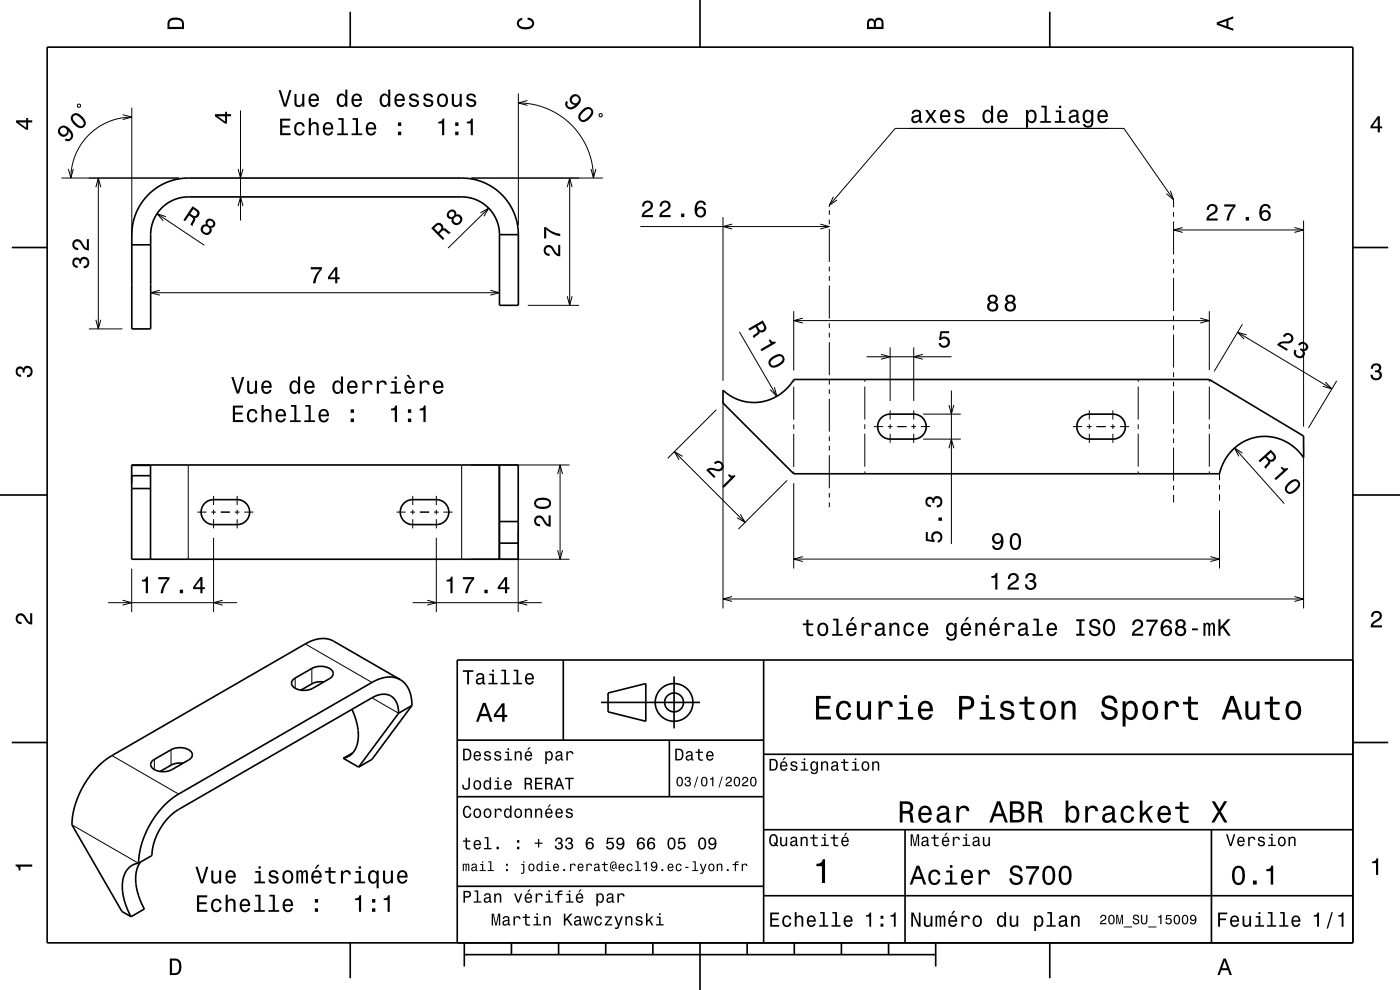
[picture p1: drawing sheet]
<svg xmlns="http://www.w3.org/2000/svg" width="297mm" height="210mm" viewBox="0 0 297 210" stroke-linecap="round" stroke-linejoin="round" font-family="sans-serif">
<g fill="none" stroke="#000" stroke-width=".21">
<path d="M110 19.8v28M13 37.8h25M14.5 35.8l.5 2 .6-2M16.6 22.1l.5 .2-.2 .5-.5-.2zM20.3 39.7l.6-1.9 .5 1.9M20.9 37.8v32M26 24.3l2 .5-2 .6M28 24.8l-2.5 .3-2.4 .7-2 1-2.2 1.7-1.6 1.9-1.3 2.4-.8 2.7-.2 2.3M28 22.8v27.1M50.5 35.8l.5 2 .5-2M51 23.4v23.4M100 37.8h27.9"/>
<path d="M110 21.8l3 .3 2.8 .9 2.9 1.5 2.5 2 1.9 2.3 1.6 2.9 .9 3.1 .3 3M111.9 21.3l-1.9 .5 1.9 .6M120.3 39.7l.6-1.9 .5 1.9M120.9 37.8v27M125.4 35.8l.5 2 .5-2M127.3 24.1l.5 .2-.2 .5-.5-.2zM192.9 27.2h45.5l10.6 15.2v1.6M235.4 27.2h-45.5l-14 16.3v.4M33.3 45.3l10 6.7M35.2 46l-1.9-.7 1.3 1.5M50.5 43.7l.5-1.9 .5 1.9M101.9 45.1l1.8-.9-1 1.7"/>
<path d="M103.7 44.2l-8.6 8.4M135.8 48.1h40.1M153.4 46.1v34.7M155.3 47.5l-1.9 .6 1.9 .5M174 47.5l1.9 .6-1.9 .5M175.9 44.6v1M175.9 46.6v1M175.9 48.6v7M175.9 56.6v1M175.9 58.6v1M176.8 41.7l-.9 1.8 1.7-1.1M248.3 40.5l.7 1.9-1.6-1.3"/>
<path d="M249 45v1M249 47v7M249 55v1M249 57v1M249 59v7M249 48.8h27.5M250.9 48.3l-1.9 .5 1.9 .5M274.6 48.3l1.9 .5-1.9 .5M276.5 46.8v43.7M18.9 69.8h7.1M20.3 67.8l.6 2 .5-2M32 62.1h74"/>
<path d="M33.9 61.6l-1.9 .5 1.9 .5M104 61.6l2 .5-2 .5M112 64.8h10.9M120.3 62.8l.6 2 .5-2M156.9 70.4l7.9 13.7M168.4 66v12.6M168.4 68h88.1M170.3 67.5l-1.9 .5 1.9 .5M175.9 60.6v7M175.9 68.6v1M175.9 70.6v1M175.9 72.6v7"/>
<path d="M183.8 75.7h18.1M186.9 75.2l1.9 .5-1.9 .5M188.8 73.7v11.4M193.8 73.7v11.4M195.8 75.2l-2 .5 2 .5M249 67v1M249 69v1M249 71v7M249 79v1M254.6 67.5l1.9 .5-1.9 .5M256.5 66v12.5M262.5 70.5l20 12"/>
<path d="M263.6 68.8l-6 10M264.5 71l-2-.5 1.4 1.4M39.9 98.6v20M97.9 98.6v20M99.9 98.6h20.9M118.8 98.6v20M143.1 95.8l15 15M144.8 96.8l-1.7-1 1 1.7M152 86.9l-10.3 10.3M153.4 85.2v43.9M164.3 82.1l.5 2-1.4-1.5M168.4 80.6v.4"/>
<path d="M168.4 82v7M168.4 90v1M168.4 92v7M175.9 80.6v1M175.9 82.6v1M175.9 84.6v7M175.9 92.6v1M175.9 94.6v1M175.9 96.6v7M183.5 80.5v.5M183.5 82v7M183.5 90v1"/>
<path d="M183.5 92v7M183.5 100v.5M185.4 90.5h1.9M188.3 90.5h1M188.8 87.1v1.9M188.8 90v1M188.8 92v1.9M190.3 90.5h2M193.3 90.5h1M193.8 87.1v1.9M193.8 90v1M193.8 92v1.9"/>
<path d="M195.3 90.5h2M195.8 93.1h8M195.8 87.8h8M201.3 85.9l.5 1.9 .5-1.9M201.3 95.1l.5-2 .5 2M201.8 82.8v32.6M227.6 90.5h2M230.6 90.5h1M231.1 87.1v1.9M231.1 90v1M231.1 92v1.9M232.6 90.5h2"/>
<path d="M235.6 90.5h1M236.1 87.1v1.9M236.1 90v1M236.1 92v1.9M237.6 90.5h1.9M241.5 80.5v.5M241.5 82v7M241.5 90v1M241.5 92v7M241.5 100v.5M249 81v1M249 83v7"/>
<path d="M249 91v1M249 93v1M249 95v7M256.5 80.5v.5M256.5 82v7M256.5 90v1M256.5 92v7M256.5 100v.5M261.9 95l10.5 11.8M263.6 96.1l-1.7-1.1 .9 1.8M276.5 94.6v34.5M281.2 81.1l1.3 1.4-1.9-.6"/>
<path d="M283.6 80.8l-6 10M41.9 108.6h1.9M44.8 108.6h1M45.3 105.2v1.9M45.3 108.1v1M45.3 110.1v2M45.3 114.1v15.7M46.8 108.6h2M49.8 108.6h1M50.3 105.2v1.9M50.3 108.1v1M50.3 110.1v2"/>
<path d="M51.8 108.6h2M84.1 108.6h2M87.1 108.6h1M87.6 105.2v1.9M87.6 108.1v1M87.6 110.1v2M89.1 108.6h2M92.1 108.6h1M92.6 105.2v1.9M92.6 108.1v1M92.6 110.1v2M92.6 114.1v15.7"/>
<path d="M94.1 108.6h1.9M99.9 118.6h20.9M109.9 112.6v17.2M118.3 116.7l.5 1.9 .5-1.9M118.3 100.6l.5-2 .5 2M157.1 109.1l1 1.7-1.8-1M167 101.9l-10.3 10.3M168.4 100v.5M168.4 102.5v18.1M168.4 118.6h90.3M170.3 118.1l-1.9 .5 1.9 .5M175.9 104.6v1"/>
<path d="M175.9 106.6v1M175.9 108.6h.1M249 103v1M249 105v1.6M256.8 118.1l1.9 .5-1.9 .5M258.7 100.5v1.4M258.7 102.9v1M258.7 104.9v1.3M258.7 108.2v12.4M22.9 127.8h27.4M26 127.3l1.9 .5-1.9 .6M27.9 120.6v9.2"/>
<path d="M47.2 127.3l-1.9 .5 1.9 .6M64.8 136.6l14.1 8.2M87.6 127.8h27.3M90.6 127.3l2 .5-2 .6M111.9 127.3l-2 .5 2 .6M153.4 127.1h123.1M155.3 126.5l-1.9 .6 1.9 .5M274.6 126.5l1.9 .6-1.9 .5M36.3 159v3.3M62.6 143.8v2.2M66.2 141.8v3.3M78.9 148l5.7 3.3"/>
<path d="M15.3 175l14 8.1M23.7 160.3l14.2 8.1M32.7 161.1v2.1"/>
</g>
<g fill="none" stroke="#000" stroke-width=".35">
<path d="M10 10h277v190h-277zM74.3 2.5v7.5M148.5 0v10M222.7 2.5v7.5M2.5 52.5h7.5M28 51.9h4M106 49.8a8 8 0 0 0-8-8h-58a8 8 0 0 0-8 8v20h-4v-20.1a12 12 0 0 1 12-11.9h58.1a12 12 0 0 1 11.9 12M106 49.8v15h4v-15M106 49.8h4M287 52.5h7.5M27.9 98.6h82v20h-82zM27.9 98.7h4"/>
<path d="M31.9 98.6v20M105.9 98.6v20M153.4 82.8a9.7 9.7 0 0 0 15-2.3h88.1l20 12v4.6a9.8 9.8 0 0 0-10-4.4 9.8 9.8 0 0 0-7.8 7.8h-90.3l-15-15zM187 88.6a2.64 2.64 0 0 1 1.8-.8h5a2.65 2.65 0 0 1 2.7 2.7 2.65 2.65 0 0 1-2.7 2.6h-5a2.65 2.65 0 0 1-2.4-1.6 2.65 2.65 0 0 1 .6-2.9zM229.3 88.6a2.66 2.66 0 0 1 1.8-.8h5a2.65 2.65 0 0 1 2.6 2.7 2.65 2.65 0 0 1-2.6 2.6h-5a2.65 2.65 0 0 1-2.5-1.6 2.65 2.65 0 0 1 .7-2.9zM0 105h10M27.9 100.9h4M27.9 103.6h4M43.5 106.7a2.63 2.63 0 0 1 1.8-.7h5a2.65 2.65 0 0 1 2.7 2.6 2.65 2.65 0 0 1-2.7 2.7h-5a2.65 2.65 0 0 1-2.5-1.7 2.65 2.65 0 0 1 .7-2.9zM85.7 106.7a2.63 2.63 0 0 1 1.9-.7h5a2.65 2.65 0 0 1 2.6 2.6 2.65 2.65 0 0 1-2.6 2.7h-5a2.65 2.65 0 0 1-2.5-1.7 2.65 2.65 0 0 1 .6-2.9zM105.9 110.6h4M105.9 115.2h4"/>
<path d="M287 105h10M119.5 140v17M162 140v60M287 140h-190v60M2.5 157.5h7.5M62.2 144.2l4-2.4a3.6 3.6 0 0 1 4.4 .6l.1 .5a1.34 1.34 0 0 1-.8 1.1l-3.5 2a3.6 3.6 0 0 1-4.4-.7l-.1-.6zM68.7 144.7l-1-.1-.9 .2-3 1.6M74.7 150.5l1.1 3.2 .2 2.5a4.4 4.4 0 0 1-3.2 4.7M74.8 159.7l-2 1.2M84.6 151.3a3.5 3.5 0 0 0-2.8-4 4.9 4.9 0 0 0-2.9 .7l-41.7 24.2-1.9 1.7-1.6 2.4-1.1 2.7-.4 2.5-2.8 1.6M84.6 151.3l-8.5 11.4M84.9 144.2h.1a6 6 0 0 1 2.4 5.5"/>
<path d="M84.9 144.2a6 6 0 0 0-6 .6l-41.2 23.7-1.2 .9-2.7 2.6-1.2 1.6-1.1 1.9-.9 2-.7 2.1-.4 1.8-.1 1.7M84.9 144.2l-14.1-8.2a6 6 0 0 0-6 .6l-41.4 23.9-1.4 1-1.5 1.4-2.4 3.1-1.2 2.2-1 2.5-.5 2.5-.1 1.8 10.6 18.3 1.9 1.2M87.4 149.7l-8.5 11.4-2.8 1.6M87.4 149.7l-2.8 1.6M97 157h65M127.5 149h21M129 147l8-2v8l-8-2zM142 157v12M143 143.5v11M287 157.5h7.5M32.3 161.4l4-2.4a3.6 3.6 0 0 1 4.4 .7l.1 .5a1.36 1.36 0 0 1-.8 1l-3.5 2a3.6 3.6 0 0 1-4.4-.6l-.1-.6zM38.8 161.9h-1.2l-.9 .2-2.7 1.5"/>
<path d="M72.8 160.9l3.3 1.8M97 169h65M162 176h125M162 160h125M192 176v24M257 176v24M29.4 183.1a4.4 4.4 0 0 0-3.4 4.9l.4 3 .6 1.8 .8 1.7M29.8 182.9a8.5 8.5 0 0 0-.2 7.8l1 2.1-2.8 1.7M97 188h65M162 190h125M74.3 200v7.5M98.5 202.5h100"/>
<path d="M98.5 200v5M108.5 200v2.5M118.5 200v2.5M128.5 200v2.5M138.5 200v2.5M148.5 200v10M158.5 200v2.5M168.5 200v2.5M178.5 200v2.5M188.5 200v2.5M198.5 200v5M222.7 200v7.5"/>
<circle cx="143" cy="149" r="2"/>
<circle cx="143" cy="149" r="4"/>
</g>
<g fill="#000">
<path d="M36 4a2.18 2.18 0 0 0-.5 2.2h3.5v-1.2a1.43 1.43 0 0 0-1.7-1.3zM36.3 4.4a2.15 2.15 0 0 1 2.2 .3l.1 1h-2.6v-1z" fill-rule="evenodd"/>
<path d="M59.1 19.1l1.1 3.5h.5l1.1-3.5h-.4l-.9 3-.9-3zM62.5 19.9v1.8a.89 .89 0 0 0 .6 1 .89 .89 0 0 0 1-.5v.4h.5v-2.7h-.5v1.6a.65 .65 0 0 1-.4 .8 .65 .65 0 0 1-.8-.4v-2zM65.7 20.2a1.54 1.54 0 0 0 .8 2.5 1.06 1.06 0 0 0 1.1-.8h-.4l-.2 .3-.4 .1a.76 .76 0 0 1-.7-.9h1.8a1.16 1.16 0 0 0-.5-1.4 1.16 1.16 0 0 0-1.5 .2zM66.1 20.4a.66 .66 0 0 1 .8-.1 .66 .66 0 0 1 .3 .7h-1.3zM71.7 20.2a1.58 1.58 0 0 0 .8 2.5l.4-.1 .3-.4v.4h.5v-3.6h-.4v1.3a.89 .89 0 0 0-1.6-.1zM72.1 20.5a.62 .62 0 0 1 .6-.3 .62 .62 0 0 1 .5 .6 1.12 1.12 0 0 1-.7 1.5 1.19 1.19 0 0 1-.4-1.8zM74.8 20.2a1.54 1.54 0 0 0 .8 2.5 1.06 1.06 0 0 0 1.1-.8h-.4l-.2 .3-.4 .1a.76 .76 0 0 1-.7-.9h1.8a1.16 1.16 0 0 0-.5-1.4 1.16 1.16 0 0 0-1.5 .2zM75.2 20.4a.66 .66 0 0 1 .8-.1 .66 .66 0 0 1 .3 .7h-1.3zM80.8 20.2a1.58 1.58 0 0 0 .8 2.5l.4-.1 .4-.4v.4h.4v-3.6h-.4v1.3a.89 .89 0 0 0-1.6-.1zM81.2 20.5a.62 .62 0 0 1 .6-.3 .62 .62 0 0 1 .5 .6 1.12 1.12 0 0 1-.6 1.5 1.19 1.19 0 0 1-.5-1.8zM84 20.2a1.54 1.54 0 0 0 .8 2.5 1.05 1.05 0 0 0 1-.8h-.4l-.2 .3-.4 .1a.76 .76 0 0 1-.7-.9h1.8a1.16 1.16 0 0 0-.5-1.4 1.16 1.16 0 0 0-1.4 .2zM84.3 20.4a.66 .66 0 0 1 .8-.1 .66 .66 0 0 1 .3 .7h-1.3zM87 20a.76 .76 0 0 0-.2 .9 .76 .76 0 0 0 .7 .5l.9 .3a.63 .63 0 0 1-.6 .7 .63 .63 0 0 1-.6-.6h-.5a1.07 1.07 0 0 0 1.2 .9 1.07 1.07 0 0 0 .9-1.2l-.4-.3-1.1-.4a.54 .54 0 0 1 .5-.7 .54 .54 0 0 1 .6 .5h.4a1.03 1.03 0 0 0-.7-.8 1.03 1.03 0 0 0-1.1 .2zM90.1 20a.76 .76 0 0 0-.2 .9 .76 .76 0 0 0 .7 .5l.9 .3a.63 .63 0 0 1-.6 .7 .63 .63 0 0 1-.7-.6h-.4a1.07 1.07 0 0 0 1.2 .9 1.07 1.07 0 0 0 .9-1.2l-.4-.3-1.1-.4a.54 .54 0 0 1 .4-.7 .54 .54 0 0 1 .6 .5h.5a1.03 1.03 0 0 0-.7-.8 1.03 1.03 0 0 0-1.1 .2zM93 20.2a1.53 1.53 0 0 0 .9 2.5 1.48 1.48 0 0 0 1.2-1.4 1.48 1.48 0 0 0-1.2-1.5l-.5 .1zM93.3 20.5a.67 .67 0 0 1 .8-.3 .67 .67 0 0 1 .4 .6 1.11 1.11 0 0 1-.6 1.5 1.17 1.17 0 0 1-.6-1.8zM95.9 19.9v1.8a.89 .89 0 0 0 .6 1 .89 .89 0 0 0 1-.5v.4h.5v-2.7h-.5v1.6a.65 .65 0 0 1-.4 .8 .65 .65 0 0 1-.8-.4v-2zM99.2 20a.76 .76 0 0 0-.2 .9 .76 .76 0 0 0 .7 .5l.9 .3a.63 .63 0 0 1-.6 .7 .63 .63 0 0 1-.7-.6h-.4a1.07 1.07 0 0 0 1.2 .9 1.07 1.07 0 0 0 .9-1.2l-.4-.3-1.1-.4a.53 .53 0 0 1 .4-.7 .53 .53 0 0 1 .6 .5h.5a1.03 1.03 0 0 0-.7-.8 1.03 1.03 0 0 0-1.1 .2z" fill-rule="evenodd"/>
<path d="M109.9 4.2l.9-.4v.4a.7 .7 0 0 0-.7 .5 .7 .7 0 0 0 .3 .8 1.7 1.7 0 0 0 2.5-.5 .9 .9 0 0 0-1-.8v-.5a1.24 1.24 0 0 1 1.4 1.1 1.24 1.24 0 0 1-1 1.4 2.22 2.22 0 0 1-2.5-.7l-.2-.5z" fill-rule="evenodd"/>
<path d="M184.2 4.2l-.3 .7v1.3h3.5v-1.3a.98 .98 0 0 0-.7-1.1 .98 .98 0 0 0-1.2 .6 .84 .84 0 0 0-1.3-.2zM184.5 4.5a.54 .54 0 0 1 .6-.1 .54 .54 0 0 1 .3 .6v.7h-1zM185.9 4.4a.62 .62 0 0 1 .8-.1 .62 .62 0 0 1 .3 .6v.8h-1.2z" fill-rule="evenodd"/>
<path d="M258.1 4.7v.6l3.5 1.2v-.4l-1-.4v-1.4l1-.4v-.4zM258.6 5l1.6-.5v1z" fill-rule="evenodd"/>
<path d="M3.4 25.5v.5l2.1 1.5h.5v-1.5h.8v-.5h-.8v-.5h-.4v.5zM4 26h1.6v1.1z" fill-rule="evenodd"/>
<path d="M12.7 27a1.15 1.15 0 0 0 .3 1.9 1.15 1.15 0 0 0 1.6-1.1 1.02 1.02 0 0 1 .3 1.5 .56 .56 0 0 1-.9 .1l-.3 .3a1.18 1.18 0 0 0 1.6-.2 1.18 1.18 0 0 0 0-1.6 1.76 1.76 0 0 0-2.6-.9zM12.8 27.8a.74 .74 0 0 1 1.4 0 .74 .74 0 0 1-1.4 0zM15.3 24.3a1.43 1.43 0 0 0 .5 2.2 1.42 1.42 0 0 0 2.1 .4 1.42 1.42 0 0 0-.4-2.2 1.51 1.51 0 0 0-2.2-.4zM15.6 24.6l.3-.2a2.37 2.37 0 0 1 1.9 1.9l-.5 .5a2.38 2.38 0 0 1-1.8-1.9z" fill-rule="evenodd"/>
<path d="M45.6 24.2v.5l2.1 1.5h.5v-1.5h.8v-.5h-.8v-.5h-.4v.5zM46.2 24.7h1.6v1.1z" fill-rule="evenodd"/>
<path d="M59.4 25.2v3.5h2.2v-.4h-1.7v-1.2h1.6v-.5h-1.6v-1h1.7v-.4zM62.7 26.3a1.53 1.53 0 0 0 .8 2.5 1.07 1.07 0 0 0 1.1-1.1h-.4a.67 .67 0 0 1-.6 .7 .67 .67 0 0 1-.7-.6 1.11 1.11 0 0 1 .7-1.5 .6 .6 0 0 1 .6 .6h.4a1.09 1.09 0 0 0-.7-1 1.09 1.09 0 0 0-1.2 .4zM65.5 25.1v3.6h.5v-1.6a.64 .64 0 0 1 .3-.8 .64 .64 0 0 1 .8 .4l.1 2h.4v-1.8a.88 .88 0 0 0-.6-1 .88 .88 0 0 0-1 .5v-1.3zM68.8 26.3a1.54 1.54 0 0 0 .8 2.5 1.05 1.05 0 0 0 1.1-.9h-.5l-.2 .4-.4 .1a.76 .76 0 0 1-.7-1h1.8a1.16 1.16 0 0 0-.5-1.3 1.16 1.16 0 0 0-1.4 .2zM69.1 26.5a.66 .66 0 0 1 .8-.2 .66 .66 0 0 1 .3 .8h-1.3zM71.8 25.1v.3h.7v2.9h-.9v.4h2.2v-.4h-.9v-3.2zM74.8 25.1v.3h.7v2.9h-.9v.4h2.3v-.4h-1v-3.2zM77.9 26.3a1.54 1.54 0 0 0 .8 2.5 1.05 1.05 0 0 0 1.1-.9h-.5l-.2 .4-.4 .1a.76 .76 0 0 1-.7-1h1.8a1.16 1.16 0 0 0-.5-1.3 1.16 1.16 0 0 0-1.4 .2zM78.2 26.5a.66 .66 0 0 1 .8-.2 .66 .66 0 0 1 .4 .8h-1.4zM84.4 27.9v.8h.7v-.8zM84.4 26v.7h.7v-.7z" fill-rule="evenodd"/>
<path d="M93 25.8v.4h.8v2.5h.4v-3.6h-.3a.77 .77 0 0 1-.9 .7zM96.6 27.9v.8h.7v-.8zM96.6 26v.7h.7v-.7zM99 25.8v.4h.9v2.5h.4v-3.6h-.3a.77 .77 0 0 1-1 .7z" fill-rule="evenodd"/>
<path d="M121.2 20.3a1.1 1.1 0 0 0-.3 1.3 1.1 1.1 0 0 0 1.1 .6 1.02 1.02 0 0 1-1.4 .4 .55 .55 0 0 1-.1-.9l-.3-.3a1.18 1.18 0 0 0 .2 1.5 1.18 1.18 0 0 0 1.5 0 1.76 1.76 0 0 0 1-2.6 1.12 1.12 0 0 0-1.7 0zM121.3 21.2a.75 .75 0 0 1 1.5 0 .75 .75 0 0 1-1.5 0zM123.4 23.4a1.41 1.41 0 0 0-.4 2.2 1.42 1.42 0 0 0 2.1-.5 1.52 1.52 0 0 0 .5-2.1 1.44 1.44 0 0 0-2.2 .4zM123.7 23.8l.9-.6a.63 .63 0 0 1 .7 .1 .63 .63 0 0 1 .1 .6 2.73 2.73 0 0 1-1.8 1.6l-.5-.5v-.4z" fill-rule="evenodd"/>
<path d="M193.7 23.5l-.3 .6h.4a.55 .55 0 0 1 .7-.5 .55 .55 0 0 1 .4 .8h-.2a1 1 0 0 0-1.1 .2 1 1 0 0 0-.2 1.1 .93 .93 0 0 0 1.6 0l.1 .3 .6 .1v-.4h-.3v-1.6a1.02 1.02 0 0 0-1.7-.6zM193.9 25l1.1-.3a.77 .77 0 0 1-.2 .8 .77 .77 0 0 1-.9 .1zM196.3 23.3l.9 1.4-1 1.3h.6l.6-1 .8 1h.5l-1-1.3 .9-1.4h-.5l-.6 1-.7-1zM199.7 23.6a1.54 1.54 0 0 0 .8 2.5 1.06 1.06 0 0 0 1.1-.8h-.5l-.2 .3-.3 .1a.76 .76 0 0 1-.7-.9h1.7a1.17 1.17 0 0 0-.5-1.3 1.17 1.17 0 0 0-1.4 .1zM200 23.8a.66 .66 0 0 1 .8-.1 .66 .66 0 0 1 .4 .7h-1.3zM202.8 23.5a.76 .76 0 0 0-.2 .8 .76 .76 0 0 0 .7 .5l.9 .3a.63 .63 0 0 1-.6 .7 .63 .63 0 0 1-.7-.6h-.4a1.07 1.07 0 0 0 1.2 .9 1.07 1.07 0 0 0 .9-1.2l-.4-.3-1.1-.3a.53 .53 0 0 1 .4-.7 .53 .53 0 0 1 .6 .5h.5a1.03 1.03 0 0 0-.7-.9 1.03 1.03 0 0 0-1.1 .3zM208.7 23.6a1.57 1.57 0 0 0 .8 2.5l.4-.1 .3-.4v.4h.5v-3.6h-.5v1.4a.89 .89 0 0 0-1.5-.2zM209 23.9a.62 .62 0 0 1 .7-.2 .62 .62 0 0 1 .5 .5 1.12 1.12 0 0 1-.7 1.5 1.19 1.19 0 0 1-.5-1.8zM211.8 23.6a1.54 1.54 0 0 0 .8 2.5 1.06 1.06 0 0 0 1.1-.8h-.4l-.2 .3-.4 .1a.76 .76 0 0 1-.7-.9h1.8a1.16 1.16 0 0 0-.5-1.3 1.16 1.16 0 0 0-1.5 .1zM212.2 23.8a.66 .66 0 0 1 .8-.1 .66 .66 0 0 1 .3 .7h-1.3zM217.7 23.3v3.8h.4v-1.5a.93 .93 0 0 0 1 .5 .93 .93 0 0 0 .8-.8 1.5 1.5 0 0 0-1-2.1l-.5 .2-.3 .4v-.5zM218.3 23.9a.63 .63 0 0 1 .7-.2 .63 .63 0 0 1 .4 .5 1.13 1.13 0 0 1-.6 1.5 1.18 1.18 0 0 1-.5-1.8zM220.9 22.4v.4h.7v2.9h-.9v.3h2.3v-.3h-1v-3.3zM224 23.4v.4h.7v1.9h-.9v.3h2.2v-.3h-.9v-2.3zM224.7 22.4v.5h.4v-.5zM227.1 23.5l-.3 .6h.4a.55 .55 0 0 1 .7-.5 .55 .55 0 0 1 .4 .8h-.2a1 1 0 0 0-1.1 .2 1 1 0 0 0-.2 1.1 .93 .93 0 0 0 1.6 0l.1 .3 .6 .1v-.4h-.3v-.2v-1.4a1.02 1.02 0 0 0-1.7-.6zM227.2 25l1.1-.3a.77 .77 0 0 1-.1 .8 .77 .77 0 0 1-.9 .1l-.2-.3zM230 23.6a1.57 1.57 0 0 0 .7 2.5l.5-.1 .3-.4a.73 .73 0 0 1-.3 1 .73 .73 0 0 1-1-.3h-.4a1.1 1.1 0 0 0 1.2 .8 1.1 1.1 0 0 0 .9-1.2v-2.6h-.4v.5l-.3-.4a.9 .9 0 0 0-1.2 .2zM230.3 23.9a.63 .63 0 0 1 .7-.2 .63 .63 0 0 1 .5 .5 1.11 1.11 0 0 1-.7 1.5 1.19 1.19 0 0 1-.5-1.8zM233.1 23.6a1.54 1.54 0 0 0 .8 2.5 1.05 1.05 0 0 0 1.1-.8h-.5l-.2 .3-.4 .1a.76 .76 0 0 1-.7-.9h1.8a1.16 1.16 0 0 0-.5-1.3 1.16 1.16 0 0 0-1.4 .1zM233.4 23.8a.66 .66 0 0 1 .8-.1 .66 .66 0 0 1 .4 .7h-1.4z" fill-rule="evenodd"/>
<path d="M292.3 24.7l-1.6 2.1v.4h1.6v.9h.4v-.9h.5v-.4h-.5v-2.1zM292.3 25.2v1.6h-1.1z" fill-rule="evenodd"/>
<path d="M15.6 54.9a1.17 1.17 0 0 0-.2 1.3 1.17 1.17 0 0 0 1.1 .6v-.4a.62 .62 0 0 1-.8-.4 .62 .62 0 0 1 .3-.8 .62 .62 0 0 1 .8 .3v.4h.4a.72 .72 0 0 1 .5-.9 .72 .72 0 0 1 .9 .5 .72 .72 0 0 1-.5 .9h-.3v.5a1.18 1.18 0 0 0 1.1-1.5 1.18 1.18 0 0 0-1.8-.6l-.1 .2a.86 .86 0 0 0-1.4-.1zM15.6 51.1a1.2 1.2 0 0 0-.2 1.3 1.2 1.2 0 0 0 1.2 .7v-.5a.7 .7 0 0 1-.8-.5 .7 .7 0 0 1 .5-.9 .7 .7 0 0 1 .8 .5 1.8 1.8 0 0 0 1.8 1.4v-2.4h-.5v1.9a2.2 2.2 0 0 1-1.1-1.5 1.1 1.1 0 0 0-1.7 0z" fill-rule="evenodd"/>
<path d="M40.9 43.7l-2 3 .4 .2 .8-1.2a1.07 1.07 0 0 1 .9 .9l-.6 1.1 .5 .3 .5-1.4-.1-.4a.97 .97 0 0 0 1-.7 .97 .97 0 0 0-.5-1.1zM41 44.4a1.08 1.08 0 0 1 .9 .9 .6 .6 0 0 1-.5 .5 .6 .6 0 0 1-.6-.2l-.4-.3z" fill-rule="evenodd"/>
<path d="M43.7 46.7l-.1 .5 .1 .4a1.11 1.11 0 0 0-1.2 1.1 1.11 1.11 0 0 0 1.1 1.1 1.03 1.03 0 0 0 1.1-.4 1.03 1.03 0 0 0 .1-1.1 .89 .89 0 0 0 .9-.7 .89 .89 0 0 0-.5-1 .96 .96 0 0 0-1.5 .1zM43 48.7a.71 .71 0 0 1 1.4 0 .71 .71 0 0 1-1.4 0zM44 47.4a.6 .6 0 0 1 1.2 0 .6 .6 0 0 1-1.2 0z" fill-rule="evenodd"/>
<path d="M91.5 48.4l2.4 2.5 .4-.3-1.1-1.1a.84 .84 0 0 1 1.3-.4l.7 .6 .4-.4-1.2-.9-.4 .1a.97 .97 0 0 0-.5-1.1 .97 .97 0 0 0-1.2 .2zM92.1 48.4a1.08 1.08 0 0 1 1.1-.6 .6 .6 0 0 1 .4 .5 .6 .6 0 0 1-.3 .6l-.4 .3z" fill-rule="evenodd"/>
<path d="M95.1 44.8a.89 .89 0 0 0-.3 1.1 .89 .89 0 0 0 1 .5 1.11 1.11 0 0 0 .8 1.4 1.11 1.11 0 0 0 1.4-.8 1.03 1.03 0 0 0-.2-1.2 1.03 1.03 0 0 0-1.1-.3 .88 .88 0 0 0-.4-1 .88 .88 0 0 0-1.2 .3zM96.2 46.6a.71 .71 0 0 1 1.4 0 .71 .71 0 0 1-1.4 0zM95.2 45.5a.6 .6 0 0 1 1.2 0 .6 .6 0 0 1-1.2 0z" fill-rule="evenodd"/>
<path d="M115.6 52.3a1.2 1.2 0 0 0-.2 1.3 1.2 1.2 0 0 0 1.2 .7v-.5a.7 .7 0 0 1-.8-.5 .7 .7 0 0 1 .5-.8 .7 .7 0 0 1 .8 .5 1.8 1.8 0 0 0 1.8 1.4v-2.4h-.5v1.9a2.2 2.2 0 0 1-1.1-1.5 1.11 1.11 0 0 0-1.7-.1zM115.4 48.2v2.4h.5v-1.9a5.2 5.2 0 0 0 3 1.4v-.5a5.3 5.3 0 0 1-3.1-1.4z" fill-rule="evenodd"/>
<path d="M136.5 42.9l-.3 .9h.5a.71 .71 0 0 1 .5-.8 .71 .71 0 0 1 .8 .5 .71 .71 0 0 1-.5 .8 1.81 1.81 0 0 0-1.4 1.8h2.4v-.5h-1.9a2.23 2.23 0 0 1 1.5-1.1 1.13 1.13 0 0 0 .1-1.7 1.13 1.13 0 0 0-1.7 .1zM140.3 42.9l-.4 .9h.5a.71 .71 0 0 1 .5-.8 .71 .71 0 0 1 .9 .5 .71 .71 0 0 1-.5 .8 1.8 1.8 0 0 0-1.4 1.8h2.4v-.5h-1.9a2.23 2.23 0 0 1 1.4-1.1 1.13 1.13 0 0 0 .1-1.7 1.13 1.13 0 0 0-1.6 .1zM144.5 45.3v.8h.7v-.8zM147.9 42.8l-.5 .9a1.75 1.75 0 0 0 1.2 2.5 1.15 1.15 0 0 0 1.2-1.6 1.15 1.15 0 0 0-2-.4 1.03 1.03 0 0 1 .9-1.3 .58 .58 0 0 1 .6 .6h.5a1.11 1.11 0 0 0-.8-.9 1.11 1.11 0 0 0-1.1 .2zM147.8 45a.75 .75 0 0 1 1.5 0 .75 .75 0 0 1-1.5 0z" fill-rule="evenodd"/>
<path d="M256.3 43.6l-.3 .9h.5a.7 .7 0 0 1 .5-.8 .7 .7 0 0 1 .8 .5 .7 .7 0 0 1-.5 .8 1.8 1.8 0 0 0-1.4 1.8h2.4v-.5h-1.9a2.23 2.23 0 0 1 1.5-1.1 1.13 1.13 0 0 0 .1-1.7 1.13 1.13 0 0 0-1.7 .1zM259.7 43.4v.4h1.9a5.2 5.2 0 0 0-1.4 3h.5a5.3 5.3 0 0 1 1.4-3v-.4zM264.3 46v.8h.7v-.8zM267.7 43.5a2.4 2.4 0 0 0 .2 3.3 1.16 1.16 0 0 0 1.5-.4 1.16 1.16 0 0 0-.2-1.5 1.16 1.16 0 0 0-1.6 0 1.02 1.02 0 0 1 .9-1.2 .58 .58 0 0 1 .6 .5h.5a1.11 1.11 0 0 0-.8-.9 1.11 1.11 0 0 0-1.1 .2zM267.6 45.7a.75 .75 0 0 1 1.5 0 .75 .75 0 0 1-1.5 0z" fill-rule="evenodd"/>
<path d="M49.1 80l1.1 3.5h.5l1.1-3.5h-.5l-.8 3-.9-3zM52.4 80.8v1.8a.89 .89 0 0 0 .6 .9 .89 .89 0 0 0 1.1-.4v.4h.4v-2.7h-.4v1.5a.65 .65 0 0 1-.4 .8 .65 .65 0 0 1-.8-.3v-2zM55.7 81.1a1.54 1.54 0 0 0 .8 2.5 1.07 1.07 0 0 0 1.1-.9h-.4l-.3 .4-.3 .1a.76 .76 0 0 1-.7-.9h1.7a1.17 1.17 0 0 0-.4-1.4 1.17 1.17 0 0 0-1.5 .2zM56.1 81.3a.66 .66 0 0 1 .8-.2 .66 .66 0 0 1 .3 .8h-1.3zM61.7 81.1a1.58 1.58 0 0 0 .7 2.5l.5-.1 .3-.4v.4h.5v-3.6h-.5v1.3a.9 .9 0 0 0-1.5-.1zM62 81.4a.62 .62 0 0 1 .7-.3 .62 .62 0 0 1 .5 .6 1.12 1.12 0 0 1-.7 1.5 1.19 1.19 0 0 1-.5-1.8zM64.8 81.1a1.54 1.54 0 0 0 .8 2.5 1.06 1.06 0 0 0 1.1-.9h-.4l-.3 .4-.3 .1a.76 .76 0 0 1-.7-.9h1.8a1.16 1.16 0 0 0-.5-1.4 1.16 1.16 0 0 0-1.5 .2zM65.2 81.3a.66 .66 0 0 1 .8-.2 .66 .66 0 0 1 .3 .8h-1.3zM70.8 81.1a1.58 1.58 0 0 0 .8 2.5l.4-.1 .3-.4v.4h.5v-3.6h-.5v1.3a.89 .89 0 0 0-1.5-.1zM71.1 81.4a.62 .62 0 0 1 .7-.3 .62 .62 0 0 1 .5 .6 1.12 1.12 0 0 1-.7 1.5 1.19 1.19 0 0 1-.5-1.8zM73.9 81.1a1.54 1.54 0 0 0 .8 2.5 1.06 1.06 0 0 0 1.1-.9h-.4l-.2 .4-.4 .1a.76 .76 0 0 1-.7-.9h1.8a1.16 1.16 0 0 0-.5-1.4 1.16 1.16 0 0 0-1.5 .2zM74.3 81.3a.66 .66 0 0 1 .8-.2 .66 .66 0 0 1 .3 .8h-1.3zM76.9 80.8v2.7h.4v-1.6a.66 .66 0 0 1 .4-.7 .66 .66 0 0 1 .8 .2l.1 .2h.4a.89 .89 0 0 0-.7-.9 .89 .89 0 0 0-1 .5v-.4zM79.9 80.8v2.7h.5v-1.6a.66 .66 0 0 1 .3-.7 .66 .66 0 0 1 .9 .2v.2h.5a.89 .89 0 0 0-.7-.9 .89 .89 0 0 0-1.1 .5v-.4zM83 80.9v.3h.7v1.9h-.9v.4h2.3v-.4h-.9v-2.2zM83.7 79.9v.5h.5v-.5zM86.2 79.6l.7 .8h.3l-.5-.8zM86.1 81.1a1.54 1.54 0 0 0 .8 2.5 1.07 1.07 0 0 0 1.1-.9h-.5l-.2 .4-.4 .1a.76 .76 0 0 1-.7-.9h1.8a1.17 1.17 0 0 0-.5-1.4 1.17 1.17 0 0 0-1.4 .2zM86.4 81.3a.66 .66 0 0 1 .8-.2 .66 .66 0 0 1 .3 .8h-1.3zM89 80.8v2.7h.5v-1.6a.66 .66 0 0 1 .3-.7 .66 .66 0 0 1 .9 .2v.2h.5a.9 .9 0 0 0-.7-.9 .9 .9 0 0 0-1.1 .5v-.4zM92.1 81.1a1.55 1.55 0 0 0 .8 2.5 1.07 1.07 0 0 0 1.1-.9h-.4l-.2 .4-.4 .1a.76 .76 0 0 1-.7-.9h1.8a1.17 1.17 0 0 0-.5-1.4 1.17 1.17 0 0 0-1.5 .2zM92.5 81.3a.66 .66 0 0 1 .8-.2 .66 .66 0 0 1 .3 .8h-1.3z" fill-rule="evenodd"/>
<path d="M65.9 56.7v.4h1.9a5.2 5.2 0 0 0-1.4 3h.5a5.3 5.3 0 0 1 1.4-3v-.4zM71.1 56.7l-1.5 2.1v.4h1.5v.9h.5v-.9h.5v-.4h-.5v-2.1zM71.1 57.3v1.5h-1.1z" fill-rule="evenodd"/>
<path d="M158.8 69.7l.2 .4 1.3-.7a.84 .84 0 0 1 .1 1.3l-.7 .6 .3 .4 1.1-.9v-.4a.97 .97 0 0 0 1.2-.2 .97 .97 0 0 0 .1-1.2l-.6-1zM160.7 69.2l1-.6a1.09 1.09 0 0 1 .3 1.2 .6 .6 0 0 1-.6 .3 .6 .6 0 0 1-.5-.5z" fill-rule="evenodd"/>
<path d="M163.1 72.2l.4 .7-2.2 1.2 .3 .4 3-1.8-.2-.3a.77 .77 0 0 1-1-.4zM163.5 76a1.14 1.14 0 0 0-.3 1.5 1.14 1.14 0 0 0 1.4 .4 2.31 2.31 0 0 0 1.9-1.7 1.14 1.14 0 0 0-1.7-1zM163.9 76.3a2.17 2.17 0 0 1 1.8-.7l.3 .6a2.38 2.38 0 0 1-2.2 1.3l-.4-.6z" fill-rule="evenodd"/>
<path d="M199.5 70.3h1.9v.4h-1.6l-.1 .9a1.21 1.21 0 0 1 1.7 .6 1.21 1.21 0 0 1-.8 1.6 1.21 1.21 0 0 1-1.5-1h.5a.8 .8 0 0 0 1.2 .3 .8 .8 0 0 0 0-1.2 .8 .8 0 0 0-1.2 .2h-.4z" fill-rule="evenodd"/>
<path d="M209.8 62.7a.83 .83 0 0 0 .2 1.4 1.11 1.11 0 0 0-.5 1.6 1.11 1.11 0 0 0 1.6 .3 1.03 1.03 0 0 0 .7-.9 1.03 1.03 0 0 0-.6-1 .89 .89 0 0 0 .4-1.1 .89 .89 0 0 0-1-.5zM209.9 65a.71 .71 0 0 1 1.4 0 .71 .71 0 0 1-1.4 0zM210 63.5a.6 .6 0 0 1 1.2 0 .6 .6 0 0 1-1.2 0zM213.5 62.7a.83 .83 0 0 0 .2 1.4 1.11 1.11 0 0 0-.4 1.6 1.11 1.11 0 0 0 1.5 .3 1.03 1.03 0 0 0 .7-.9 1.03 1.03 0 0 0-.5-1 .89 .89 0 0 0 .4-1.1 .89 .89 0 0 0-1.1-.5zM213.6 65a.71 .71 0 0 1 1.4 0 .71 .71 0 0 1-1.4 0zM213.7 63.5a.6 .6 0 0 1 1.2 0 .6 .6 0 0 1-1.2 0z" fill-rule="evenodd"/>
<path d="M272.5 70.8l-.4 .5 .4 .2a.7 .7 0 0 1 .9-.4 .7 .7 0 0 1 .5 .8 .7 .7 0 0 1-.9 .5 1.8 1.8 0 0 0-2.1 .8l2.1 1.2 .2-.3-1.6-1a2.23 2.23 0 0 1 1.8-.3 1.14 1.14 0 0 0 .9-1.6 1.14 1.14 0 0 0-1.8-.4zM275.7 72.7l-.3 .4 .4 .2a.62 .62 0 0 1 .6-.5 .62 .62 0 0 1 .6 .7 .62 .62 0 0 1-.6 .6l-.4-.3-.3 .4a.72 .72 0 0 1 .6 .9 .72 .72 0 0 1-.9 .5 .72 .72 0 0 1-.5-.9l.2-.3-.4-.3a1.18 1.18 0 0 0 .6 1.8 1.18 1.18 0 0 0 1.5-1.2l-.1-.3a.97 .97 0 0 0 .9-1 .97 .97 0 0 0-1.1-.9z" fill-rule="evenodd"/>
<path d="M291.1 77.4a1.08 1.08 0 0 1 1.4-.2 1.08 1.08 0 0 1 .4 1.2l-.3 .3a1.06 1.06 0 0 1 .5 1.3 1.06 1.06 0 0 1-1.2 .7 1.1 1.1 0 0 1-1.2-1.2h.5a.71 .71 0 0 0 1 .8 .71 .71 0 0 0 .1-1.3h-.6v-.4a.61 .61 0 0 0 .8-.3 .61 .61 0 0 0-.2-.8 .61 .61 0 0 0-.9 .2l-.1 .5h-.5z" fill-rule="evenodd"/>
<path d="M3.6 78a.86 .86 0 0 1 1.4 .2 1.06 1.06 0 0 1 1.2-.6 1.06 1.06 0 0 1 .7 1.2 1.1 1.1 0 0 1-1.2 1.2v-.4a.71 .71 0 0 0 .8-1 .71 .71 0 0 0-1.3-.1v.6h-.4a.61 .61 0 0 0-.3-.8 .61 .61 0 0 0-.8 .2 .61 .61 0 0 0 .2 .8l.6 .2v.4a1.15 1.15 0 0 1-1.2-.6 1.15 1.15 0 0 1 .3-1.3z" fill-rule="evenodd"/>
<path d="M49.4 86v3.5h2.2v-.4h-1.7v-1.2h1.5v-.4h-1.5v-1h1.7v-.5zM52.7 87.1a1.53 1.53 0 0 0 .8 2.5 1.06 1.06 0 0 0 1.1-1h-.4a.67 .67 0 0 1-.6 .6 .67 .67 0 0 1-.7-.6 1.11 1.11 0 0 1 .6-1.5 .59 .59 0 0 1 .7 .6h.4a1.09 1.09 0 0 0-.8-.9 1.09 1.09 0 0 0-1.1 .3zM55.5 85.9v3.6h.4v-1.5a.63 .63 0 0 1 .6-.9 .63 .63 0 0 1 .6 .7v1.7h.5v-1.7a.88 .88 0 0 0-.6-1 .88 .88 0 0 0-1.1 .4v-1.3zM58.8 87.1a1.54 1.54 0 0 0 .7 2.5 1.07 1.07 0 0 0 1.1-.8h-.4l-.2 .3-.4 .1a.76 .76 0 0 1-.7-.9h1.8a1.16 1.16 0 0 0-.5-1.4 1.16 1.16 0 0 0-1.4 .2zM59.1 87.3a.66 .66 0 0 1 .8-.1 .66 .66 0 0 1 .3 .7h-1.3zM61.7 85.9v.4h.7v2.9h-.9v.3h2.3v-.3h-.9v-3.3zM64.8 85.9v.4h.7v2.9h-.9v.3h2.2v-.3h-.9v-3.3zM67.9 87.1a1.55 1.55 0 0 0 .8 2.5 1.07 1.07 0 0 0 1-.8h-.4l-.2 .3-.4 .1a.76 .76 0 0 1-.7-.9h1.8a1.17 1.17 0 0 0-.5-1.4 1.17 1.17 0 0 0-1.4 .2zM68.2 87.3a.66 .66 0 0 1 .8-.1 .66 .66 0 0 1 .3 .7h-1.3zM74.4 88.8v.7h.7v-.7zM74.4 86.8v.8h.7v-.8z" fill-rule="evenodd"/>
<path d="M82.9 86.7v.3h.9v2.5h.4v-3.5h-.3a.77 .77 0 0 1-1 .7zM86.5 88.8v.7h.7v-.7zM86.5 86.8v.8h.7v-.8zM89 86.7v.3h.8v2.5h.5v-3.5h-.4a.77 .77 0 0 1-.9 .7z" fill-rule="evenodd"/>
<path d="M149.8 99.7l1.7 1.7 .3-.3-1.3-1.3a2.22 2.22 0 0 1 1.8 .2 1.14 1.14 0 0 0 1.1-1.7 1.14 1.14 0 0 0-2-.1l.4 .3a.71 .71 0 0 1 .9-.2 .71 .71 0 0 1 .3 .9 .71 .71 0 0 1-1 .3 1.79 1.79 0 0 0-2.2 .2zM154.7 100.6l-.3 .2 .6 .6-1.8 1.8 .4 .3 2.5-2.5-.3-.3a.78 .78 0 0 1-1.1-.1z" fill-rule="evenodd"/>
<path d="M267 97.7l.3 .4 1.1-1a1.07 1.07 0 0 1 .6 1l-.8 1 .4 .4 .9-1.2-.1-.4a.97 .97 0 0 0 1.2-.4 .97 .97 0 0 0-.2-1.2l-.8-.9zM268.7 96.8l.9-.8a1.09 1.09 0 0 1 .6 1.1 .61 .61 0 0 1-.5 .4 .61 .61 0 0 1-.6-.3z" fill-rule="evenodd"/>
<path d="M113.6 109.6a1.2 1.2 0 0 0-.2 1.4 1.2 1.2 0 0 0 1.2 .6v-.4a.71 .71 0 0 1-.9-.5 .71 .71 0 0 1 .5-.9 .71 .71 0 0 1 .9 .5 1.8 1.8 0 0 0 1.7 1.4v-2.4h-.4v1.9a2.2 2.2 0 0 1-1.2-1.5 1.1 1.1 0 0 0-1.6-.1zM113.8 105.9a1.13 1.13 0 0 0-.5 1.2 1.13 1.13 0 0 0 1 .8 2.29 2.29 0 0 0 2.5-.6 1.14 1.14 0 0 0-.9-1.7 2.86 2.86 0 0 0-2.1 .3zM113.8 106.4a2.37 2.37 0 0 1 2.6 0v.7a2.38 2.38 0 0 1-2.6 0z" fill-rule="evenodd"/>
<path d="M196.4 112.9v1.8l1.9 .3v-.4a.8 .8 0 0 1-.3-1.2 .8 .8 0 0 1 1.3 0 .8 .8 0 0 1-.4 1.2v.5a1.21 1.21 0 0 0 1.1-1.5 1.21 1.21 0 0 0-1.7-.8 1.21 1.21 0 0 0-.5 1.7l-1-.1v-1.5zM199.1 109.8v.7h.7v-.7zM196.6 105.6a1.17 1.17 0 0 0-.2 1.3 1.17 1.17 0 0 0 1.1 .7v-.5a.62 .62 0 0 1-.8-.3 .62 .62 0 0 1 .3-.8 .62 .62 0 0 1 .8 .2v.5h.4a.72 .72 0 0 1 .4-.9 .72 .72 0 0 1 1 .4 .72 .72 0 0 1-.5 .9l-.4 .1v.5a1.18 1.18 0 0 0 1.2-1.6 1.18 1.18 0 0 0-1.8-.6l-.1 .3a.86 .86 0 0 0-1.4-.2z" fill-rule="evenodd"/>
<path d="M210.8 113.4a1.15 1.15 0 0 0-.1 1.7 1.15 1.15 0 0 0 1.7-.1 1.02 1.02 0 0 1-.8 1.3 .56 .56 0 0 1-.7-.6h-.4a1.18 1.18 0 0 0 1.2 1 1.18 1.18 0 0 0 1.1-1.1 1.76 1.76 0 0 0-1.2-2.5zM210.9 114.2a.75 .75 0 0 1 1.5 0 .75 .75 0 0 1-1.5 0zM214.5 113.5a2.67 2.67 0 0 0 .4 3.1 1.14 1.14 0 0 0 1.6-.9 2.31 2.31 0 0 0-.6-2.5l-.5-.1-.5 .1zM215.1 113.6h.6a2.37 2.37 0 0 1 0 2.6h-.6a2.37 2.37 0 0 1 0-2.6z" fill-rule="evenodd"/>
<path d="M271.7 99.2l.5 .6-1.8 1.7 .3 .3 2.6-2.3-.2-.3a.77 .77 0 0 1-1.2-.2zM273.4 102.3a1.41 1.41 0 0 0-.6 2.1 1.42 1.42 0 0 0 2.2-.3 1.51 1.51 0 0 0 .5-2.1 1.43 1.43 0 0 0-2.1 .3zM273.7 102.7l.9-.6a.63 .63 0 0 1 .6 .2 .63 .63 0 0 1 .2 .6 2.74 2.74 0 0 1-2 1.4l-.4-.5v-.3z" fill-rule="evenodd"/>
<path d="M3.6 130.4a1.22 1.22 0 0 1 2 .7l.4 .6 .4 .3v-1.9h.4v2.4a1.8 1.8 0 0 1-1.7-1.4 .71 .71 0 0 0-.9-.5 .71 .71 0 0 0-.5 .8 .71 .71 0 0 0 .9 .5v.5a1.18 1.18 0 0 1-1.2-.7 1.18 1.18 0 0 1 .2-1.3z" fill-rule="evenodd"/>
<path d="M30.1 123v.4h.8v2.4h.5v-3.5h-.4a.77 .77 0 0 1-.9 .7zM33.6 122.4v.5h1.9a5.2 5.2 0 0 0-1.4 2.9h.5a5.3 5.3 0 0 1 1.4-3v-.4zM38.1 125.1v.7h.7v-.7zM42.5 122.4l-1.5 2.1v.5h1.5v.8h.5v-.8h.5v-.4h-.5v-2.2zM42.5 123v1.6h-1.1z" fill-rule="evenodd"/>
<path d="M94.7 123v.4h.9v2.4h.4v-3.5h-.3a.77 .77 0 0 1-1 .7zM98.2 122.4v.5h1.9a5.2 5.2 0 0 0-1.4 2.9h.5a5.3 5.3 0 0 1 1.4-3v-.4zM102.8 125.1v.7h.7v-.7zM107.1 122.4l-1.5 2.1v.5h1.5v.8h.5v-.8h.5v-.4h-.5v-2.2zM107.1 123v1.6h-1.1z" fill-rule="evenodd"/>
<path d="M171.1 131.4v.8h-.8v.4h.8v1.8a1.04 1.04 0 0 0 1.4 .5v-.4a.68 .68 0 0 1-1-.3v-1.6h1v-.4h-1v-.8zM173.7 132.4a1.53 1.53 0 0 0 .9 2.6 1.48 1.48 0 0 0 1.1-1.5 1.48 1.48 0 0 0-1.1-1.4l-.5 .1zM174 132.7a.67 .67 0 0 1 .7-.2 .67 .67 0 0 1 .5 .5 1.11 1.11 0 0 1-.6 1.6 1.17 1.17 0 0 1-.6-1.9zM176.7 131.2v.4h.7v2.9h-.9v.4h2.3v-.4h-.9v-3.3zM180.8 130.9l-.5 .9h.3l.7-.9zM179.8 132.4a1.54 1.54 0 0 0 .8 2.6 1.07 1.07 0 0 0 1.1-.9h-.4l-.3 .3-.3 .2a.76 .76 0 0 1-.7-1h1.7a1.16 1.16 0 0 0-.4-1.3 1.16 1.16 0 0 0-1.5 .1zM180.2 132.7a.66 .66 0 0 1 .8-.2 .66 .66 0 0 1 .3 .8h-1.3zM182.8 132.2v2.7h.4v-1.6a.66 .66 0 0 1 .4-.8 .66 .66 0 0 1 .8 .3l.1 .2h.4a.89 .89 0 0 0-.7-.9 .89 .89 0 0 0-1 .5v-.4zM185.9 132.3l-.2 .6h.4a.55 .55 0 0 1 .6-.5 .55 .55 0 0 1 .4 .8h-.2a1 1 0 0 0-1 .2 1 1 0 0 0-.3 1.1 .93 .93 0 0 0 1.7 0l.1 .3 .5 .1v-.4h-.2v-1.6a1.02 1.02 0 0 0-.7-.8 1.02 1.02 0 0 0-1.1 .2zM186.1 133.8l1.1-.3a.77 .77 0 0 1-.2 .9 .77 .77 0 0 1-.9 0zM188.7 132.2v2.7h.4v-1.6a.63 .63 0 0 1 .4-.8 .63 .63 0 0 1 .8 .4v2h.5v-1.8a.89 .89 0 0 0-.6-1 .89 .89 0 0 0-1.1 .5v-.4zM192 132.4a1.53 1.53 0 0 0 .8 2.6 1.06 1.06 0 0 0 1.1-1.1h-.4a.67 .67 0 0 1-.7 .7 .67 .67 0 0 1-.7-.6 1.11 1.11 0 0 1 .7-1.6 .59 .59 0 0 1 .7 .6h.4a1.09 1.09 0 0 0-.8-.9 1.09 1.09 0 0 0-1.1 .3zM195 132.4a1.54 1.54 0 0 0 .8 2.6 1.07 1.07 0 0 0 1.1-.9h-.5l-.2 .3-.4 .2a.76 .76 0 0 1-.7-1h1.8a1.16 1.16 0 0 0-.5-1.3 1.16 1.16 0 0 0-1.4 .1zM195.3 132.7a.66 .66 0 0 1 .8-.2 .66 .66 0 0 1 .4 .8h-1.4zM201 132.4a1.58 1.58 0 0 0 .7 2.6l.5-.2 .3-.4a.73 .73 0 0 1-.3 1 .73 .73 0 0 1-1-.3h-.4a1.1 1.1 0 0 0 1.2 .8 1.1 1.1 0 0 0 .9-1.2v-2.5h-.4v.4l-.3-.4a.9 .9 0 0 0-1.2 .2zM201.3 132.7a.63 .63 0 0 1 .7-.2 .63 .63 0 0 1 .5 .6 1.11 1.11 0 0 1-.7 1.5 1.19 1.19 0 0 1-.5-1.9zM205.1 130.9l-.5 .9h.3l.7-.9zM204.1 132.4a1.54 1.54 0 0 0 .8 2.6 1.06 1.06 0 0 0 1.1-.9h-.5l-.2 .3-.3 .2a.76 .76 0 0 1-.7-1h1.7a1.16 1.16 0 0 0-.5-1.3 1.16 1.16 0 0 0-1.4 .1zM204.4 132.7a.66 .66 0 0 1 .8-.2 .66 .66 0 0 1 .4 .8h-1.3zM206.9 132.2v2.7h.4v-1.6a.63 .63 0 0 1 .6-.9 .63 .63 0 0 1 .7 .8v1.7h.4v-1.8a.89 .89 0 0 0-.6-1 .89 .89 0 0 0-1.1 .5v-.4zM211.1 130.9l-.5 .9h.3l.7-.9zM210.2 132.4a1.54 1.54 0 0 0 .8 2.6 1.07 1.07 0 0 0 1.1-.9h-.5l-.2 .3-.4 .2a.76 .76 0 0 1-.7-1h1.8a1.17 1.17 0 0 0-.5-1.3 1.17 1.17 0 0 0-1.4 .1zM210.5 132.7a.66 .66 0 0 1 .8-.2 .66 .66 0 0 1 .3 .8h-1.3zM213.1 132.2v2.7h.5v-1.6a.66 .66 0 0 1 .3-.8 .66 .66 0 0 1 .9 .3v.2h.5a.89 .89 0 0 0-.7-.9 .89 .89 0 0 0-1.1 .5v-.4zM216.3 132.3l-.3 .6h.4a.55 .55 0 0 1 .7-.5 .55 .55 0 0 1 .4 .8h-.2a1 1 0 0 0-1.1 .2 1 1 0 0 0-.2 1.1 .93 .93 0 0 0 1.6 0l.1 .3 .6 .1v-.4h-.3v-1.6a1.02 1.02 0 0 0-.7-.8 1.02 1.02 0 0 0-1 .2zM216.5 133.8l1.1-.3a.77 .77 0 0 1-.2 .9 .77 .77 0 0 1-.9 0zM219.2 131.2v.4h.7v2.9h-.9v.4h2.3v-.4h-.9v-3.3zM222.3 132.4a1.55 1.55 0 0 0 .8 2.6 1.07 1.07 0 0 0 1.1-.9h-.4l-.3 .3-.3 .2a.76 .76 0 0 1-.7-1h1.8a1.17 1.17 0 0 0-.5-1.3 1.17 1.17 0 0 0-1.5 .1zM222.7 132.7a.66 .66 0 0 1 .8-.2 .66 .66 0 0 1 .3 .8h-1.3zM228.3 131.4v.4h.7v2.6h-.7v.5h1.8v-.5h-.7v-2.6h.7v-.4zM231.4 131.6a.96 .96 0 0 0-.3 1 .96 .96 0 0 0 1 .6 .77 .77 0 0 1 .9 1 .83 .83 0 0 1-1 .3 .83 .83 0 0 1-.6-.8h-.4a1.21 1.21 0 0 0 1.5 1.3 1.21 1.21 0 0 0 .7-1.8l-.8-.3a.71 .71 0 0 1-.8-.7 .7 .7 0 0 1 .7-.5 .7 .7 0 0 1 .6 .7h.5a1.16 1.16 0 0 0-.7-1.1 1.16 1.16 0 0 0-1.3 .3zM234.3 131.7a2.54 2.54 0 0 0 .4 3.1 1.21 1.21 0 0 0 1.8-.9 1.93 1.93 0 0 0-.9-2.6l-.9 .1zM234.9 131.8l.4-.1a1.7 1.7 0 0 1 .3 2.7l-.3 .1a1.69 1.69 0 0 1-.4-2.7zM240.5 131.7l-.3 .9h.5a.71 .71 0 0 1 .5-.8 .71 .71 0 0 1 .8 .5 .71 .71 0 0 1-.5 .8 1.81 1.81 0 0 0-1.4 1.8h2.4v-.5h-1.9a2.23 2.23 0 0 1 1.5-1.1 1.13 1.13 0 0 0 .1-1.7 1.13 1.13 0 0 0-1.7 .1zM243.2 131.4v.5h1.9a5.2 5.2 0 0 0-1.4 3h.5a5.3 5.3 0 0 1 1.4-3v-.5zM246.7 131.6a2.39 2.39 0 0 0 .2 3.3 1.16 1.16 0 0 0 1.5-.4 1.16 1.16 0 0 0-.1-1.5 1.16 1.16 0 0 0-1.6 0 1.03 1.03 0 0 1 .8-1.3 .58 .58 0 0 1 .7 .6h.4a1.12 1.12 0 0 0-.7-.9 1.12 1.12 0 0 0-1.2 .2zM246.7 133.8a.75 .75 0 0 1 1.5 0 .75 .75 0 0 1-1.5 0zM249.7 131.6a.83 .83 0 0 0 .1 1.4 1.11 1.11 0 0 0-.4 1.5 1.11 1.11 0 0 0 1.6 .4 1.03 1.03 0 0 0 .7-.9 1.03 1.03 0 0 0-.6-1 .89 .89 0 0 0 .4-1.1 .89 .89 0 0 0-1-.6zM249.7 133.9a.75 .75 0 0 1 1.5 0 .75 .75 0 0 1-1.5 0zM249.8 132.3a.6 .6 0 0 1 1.2 0 .6 .6 0 0 1-1.2 0zM252.9 133.3v.4h1.2v-.4zM255.3 132.2v2.7h.4v-2.1l.2-.3h.3l.1 .2v2.2h.4v-2.1l.4-.4 .2 .2v.4v1.9h.5v-1.9a.69 .69 0 0 0-.6-.9l-.5 .3-.2-.2-.3-.1-.5 .3v-.2zM258.5 131.4v3.5h.4v-1.3l.4-.4 1.2 1.7h.6l-1.4-2.1 1.3-1.4h-.6l-1.5 1.6v-1.6z" fill-rule="evenodd"/>
<path d="M210.3 122.2v.4h.8v2.5h.5v-3.6h-.3a.77 .77 0 0 1-1 .7zM214.1 121.9l-.3 .9h.5a.7 .7 0 0 1 .5-.8 .7 .7 0 0 1 .8 .5 .7 .7 0 0 1-.5 .8 1.8 1.8 0 0 0-1.4 1.8h2.4v-.5h-1.9a2.19 2.19 0 0 1 1.5-1.1 1.13 1.13 0 0 0 .1-1.7 1.13 1.13 0 0 0-1.7 .1zM217.8 121.8l-.3 .9h.5a.62 .62 0 0 1 .3-.8 .62 .62 0 0 1 .8 .3 .62 .62 0 0 1-.2 .8h-.5v.4a.72 .72 0 0 1 .9 .5 .72 .72 0 0 1-.4 .9 .72 .72 0 0 1-1-.5v-.3h-.5a1.18 1.18 0 0 0 1.5 1.2 1.18 1.18 0 0 0 .6-1.9l-.2-.1a.91 .91 0 0 0 .4-1.1 .91 .91 0 0 0-1.1-.6z" fill-rule="evenodd"/>
<path d="M291.2 129.9a1.18 1.18 0 0 1 1.9 .3 1.18 1.18 0 0 1-1 1.7l-.5 .3-.3 .5h1.9v.4h-2.4a1.8 1.8 0 0 1 1.4-1.8 .71 .71 0 0 0 .5-.8 .71 .71 0 0 0-.9-.5 .71 .71 0 0 0-.5 .8h-.4z" fill-rule="evenodd"/>
<path d="M98.2 158.8v2.5h.9a1.37 1.37 0 0 0 .7-2.2 1.56 1.56 0 0 0-1.6-.3zM98.6 159.1a.98 .98 0 0 1 1.1 .7 .98 .98 0 0 1-.6 1.2h-.5zM100.7 159.6a1.04 1.04 0 0 0-.2 1.2 1.04 1.04 0 0 0 1 .5l.5-.5h-.3l-.4 .3a.54 .54 0 0 1-.5-.7h1.3a.83 .83 0 0 0-.4-.9 .83 .83 0 0 0-1 .1zM100.9 159.7l.2-.1a.47 .47 0 0 1 .5 .1 .47 .47 0 0 1 .1 .5h-.9zM102.9 159.5l-.2 .1a.69 .69 0 0 0 .9 .9l.2 .1a.43 .43 0 0 1-.4 .5 .43 .43 0 0 1-.4-.4h-.3a.74 .74 0 0 0 .9 .7 .74 .74 0 0 0 .5-1l-1-.4a.38 .38 0 0 1 .3-.5 .38 .38 0 0 1 .4 .4h.3a.78 .78 0 0 0-1.2-.4zM105.1 159.5l-.2 .1a.69 .69 0 0 0 .9 .9l.2 .1a.43 .43 0 0 1-.4 .5 .43 .43 0 0 1-.5-.4h-.3a.74 .74 0 0 0 .9 .7 .74 .74 0 0 0 .5-1l-.9-.4a.38 .38 0 0 1 .3-.5 .38 .38 0 0 1 .4 .4h.3a.77 .77 0 0 0-1.2-.4zM107.2 159.4v.3h.5v1.3h-.7v.3h1.6v-.3h-.6v-1.6zM107.7 158.7v.4h.3v-.4zM109.2 159.4v1.9h.3v-1.1a.45 .45 0 0 1 .4-.6 .45 .45 0 0 1 .5 .5v1.2h.3v-1.3a.63 .63 0 0 0-.5-.7 .63 .63 0 0 0-.7 .4v-.3zM112.2 158.5l-.4 .6h.3l.5-.6zM111.5 159.6a1.04 1.04 0 0 0-.2 1.2 1.04 1.04 0 0 0 1.1 .5l.5-.5h-.3l-.5 .3a.54 .54 0 0 1-.5-.7h1.3a.83 .83 0 0 0-.4-.9 .83 .83 0 0 0-1 .1zM111.8 159.7l.1-.1a.48 .48 0 0 1 .5 .1 .48 .48 0 0 1 .2 .5h-1zM115.7 159.4v2.7h.3v-1.1a.66 .66 0 0 0 .7 .4 .66 .66 0 0 0 .5-.6 .91 .91 0 0 0 0-1.1 .91 .91 0 0 0-1-.3l-.2 .3v-.3zM116.1 159.8a.45 .45 0 0 1 .5-.2 .45 .45 0 0 1 .3 .4 .65 .65 0 0 1 .1 .8 .65 .65 0 0 1-.7 .2 .98 .98 0 0 1-.2-1.2zM118.1 159.5l-.2 .4h.3a.39 .39 0 0 1 .4-.3 .39 .39 0 0 1 .3 .5h-.1a.65 .65 0 0 0-1 .4 .65 .65 0 0 0 .6 .9l.6-.3 .1 .2h.4v-.2l-.2-.1v-1.1a.72 .72 0 0 0-.5-.6 .72 .72 0 0 0-.7 .2zM118.2 160.6l.8-.3a.55 .55 0 0 1-.2 .7 .55 .55 0 0 1-.6 0zM120.1 159.4v1.9h.4v-1.1a.47 .47 0 0 1 .2-.6 .47 .47 0 0 1 .6 .2v.2h.4a.64 .64 0 0 0-.5-.7 .64 .64 0 0 0-.8 .4v-.3z" fill-rule="evenodd"/>
<path d="M98.2 142.2v.3h.9v2.7h.4v-2.7h.9v-.3zM101.3 143l-.3 .5h.4a.47 .47 0 0 1 .5-.4 .47 .47 0 0 1 .4 .6l-.2 .1a.84 .84 0 0 0-1 .2 .84 .84 0 0 0 0 1.1 .9 .9 0 0 0 1.3-.2l.1 .2 .5 .1v-.3l-.3-.1v-1.3a.87 .87 0 0 0-.6-.7 .87 .87 0 0 0-.8 .2zM101.4 144.3l.9-.3a.66 .66 0 0 1-.1 .7 .66 .66 0 0 1-.8 .1zM103.8 142.9v.3h.6v1.6h-.8v.4h2v-.4h-.8v-1.9zM104.4 142.1v.4h.4v-.4zM106.4 142.1v.3h.6v2.4h-.8v.4h1.9v-.4h-.7v-2.7zM109 142.1v.3h.6v2.4h-.8v.4h1.9v-.4h-.7v-2.7zM111.6 143.1a1.32 1.32 0 0 0 .7 2.1 .9 .9 0 0 0 .9-.7h-.3l-.2 .3-.4 .1a.65 .65 0 0 1-.6-.8h1.6a1 1 0 0 0-.4-1.2 1 1 0 0 0-1.3 .2zM111.9 143.3a.57 .57 0 0 1 .7-.1 .57 .57 0 0 1 .3 .6h-1.2z" fill-rule="evenodd"/>
<path d="M102.4 149.1l-1.4 4h.5l.4-1.2h1.6l.4 1.2h.6l-1.5-4zM102.7 149.7l.7 1.7h-1.3zM106.5 149.2l-1.7 2.4v.5h1.7v1h.5v-1h.6v-.5h-.6v-2.4zM106.5 149.9v1.7h-1.3z" fill-rule="evenodd"/>
<path d="M143.2 158.8v2.5h.9a1.37 1.37 0 0 0 .7-2.2 1.56 1.56 0 0 0-1.6-.3zM143.6 159.1a.98 .98 0 0 1 1.1 .7 .98 .98 0 0 1-.6 1.2h-.5zM145.7 159.5l-.2 .4h.3a.39 .39 0 0 1 .5-.3 .39 .39 0 0 1 .3 .5h-.2a.65 .65 0 0 0-.9 .4 .65 .65 0 0 0 .5 .9l.7-.3v.2h.4v-.2l-.1-.1-.1-1.1a.73 .73 0 0 0-.4-.6 .73 .73 0 0 0-.8 .2zM145.8 160.6l.8-.3a.55 .55 0 0 1-.1 .7 .55 .55 0 0 1-.7 0zM148.1 158.9v.5h-.5v.3h.5v1.3a.75 .75 0 0 0 1 .4v-.3a.48 .48 0 0 1-.7-.3v-1.1h.7v-.3h-.7v-.5zM150 159.6a1.04 1.04 0 0 0-.2 1.2 1.04 1.04 0 0 0 1.1 .5l.5-.5h-.4l-.4 .3a.54 .54 0 0 1-.5-.7h1.3a.83 .83 0 0 0-.4-.9 .83 .83 0 0 0-1 .1zM150.3 159.7l.1-.1a.48 .48 0 0 1 .5 .1 .48 .48 0 0 1 .2 .5h-1z" fill-rule="evenodd"/>
<path d="M173.1 147.6v5h3.2v-.6h-2.5v-1.7h2.2v-.6h-2.2v-1.5h2.4v-.6zM177.8 149.2a2.59 2.59 0 0 0 .5 3.4 1.58 1.58 0 0 0 2.3-1.4h-.6a.95 .95 0 0 1-.9 1 .95 .95 0 0 1-1-.9 1.59 1.59 0 0 1 .9-2.1 .85 .85 0 0 1 .9 .8h.7a1.56 1.56 0 0 0-1.1-1.3 1.56 1.56 0 0 0-1.7 .5zM181.8 148.8v2.5a1.27 1.27 0 0 0 .9 1.4 1.27 1.27 0 0 0 1.5-.7v.6h.6v-3.8h-.6v2.2a.92 .92 0 0 1-.6 1.1 .92 .92 0 0 1-1.2-.4v-2.9zM186.4 148.8v3.8h.6v-2.2a.95 .95 0 0 1 .5-1.1 .95 .95 0 0 1 1.2 .3l.1 .4h.6a1.28 1.28 0 0 0-1-1.4 1.28 1.28 0 0 0-1.4 .8v-.6zM190.8 148.9v.5h1v2.7h-1.3v.5h3.2v-.5h-1.3v-3.2zM191.8 147.4v.8h.6v-.8zM195.1 149.2a2.62 2.62 0 0 0 .5 3.4 1.57 1.57 0 0 0 2.2-1.1h-.6l-.3 .5-.5 .2a1.08 1.08 0 0 1-1-1.3h2.5a1.66 1.66 0 0 0-.7-2 1.66 1.66 0 0 0-2.1 .3zM195.6 149.5a.94 .94 0 0 1 1.2-.2 .94 .94 0 0 1 .5 1h-1.9zM203.5 147.6v5h.6v-2.1h.8a1.47 1.47 0 0 0 1.8-1.2 1.47 1.47 0 0 0-1.5-1.7zM204.1 148.2a1.6 1.6 0 0 1 1.8 .5 .86 .86 0 0 1 0 .9 .86 .86 0 0 1-.9 .3h-.9zM208.1 148.9v.5h1v2.7h-1.3v.5h3.3v-.5h-1.3v-3.2zM209.1 147.4v.8h.7v-.8zM212.6 148.9a1.08 1.08 0 0 0-.3 1.2 1.08 1.08 0 0 0 1 .7l1.1 .4a.57 .57 0 0 1 .2 .6 .57 .57 0 0 1-.5 .4 .96 .96 0 0 1-1.4-.8h-.6a1.6 1.6 0 0 0 1.3 1.4 1.6 1.6 0 0 0 1.7-.8 1.13 1.13 0 0 0-1-1.6l-1.1-.3-.2-.4a.87 .87 0 0 1 .9-.5 .87 .87 0 0 1 .8 .6h.6a1.41 1.41 0 0 0-2.1-1.1zM217.4 147.8v1.1h-1.1v.5h1.1v2.6l.2 .4 .4 .3h1.4v-.5a.97 .97 0 0 1-1.4-.5v-2.3h1.4v-.5h-1.4v-1.1zM221.1 149.2a2.56 2.56 0 0 0 .5 3.4 1.72 1.72 0 0 0 1.8-.2 1.72 1.72 0 0 0 .6-1.7 1.7 1.7 0 0 0-.9-1.9 1.7 1.7 0 0 0-2 .4zM221.6 149.6a.96 .96 0 0 1 1-.4 .96 .96 0 0 1 .7 .8 1.59 1.59 0 0 1-1 2.2 1.19 1.19 0 0 1-1-1.5zM225.2 148.8v3.8h.6v-2.2a.97 .97 0 0 1 .5-1.1 .97 .97 0 0 1 1.1 .2l.1 .7v2.4h.7v-2.5a1.27 1.27 0 0 0-.9-1.4 1.27 1.27 0 0 0-1.5 .6v-.5zM234.1 147.9a1.38 1.38 0 0 0-.3 1.5 1.38 1.38 0 0 0 1.3 .9 1.25 1.25 0 0 1 1.4 .9 1.15 1.15 0 0 1-1.3 .9 1.15 1.15 0 0 1-1-1.1h-.7a1.8 1.8 0 0 0 1.7 1.8 1.8 1.8 0 0 0 1.9-1.6 1.46 1.46 0 0 0-1.5-1.4l-.6-.2a.83 .83 0 0 1-.5-1.1 .83 .83 0 0 1 1.2-.3l.5 .5 .1 .4h.7a1.67 1.67 0 0 0-1-1.6 1.67 1.67 0 0 0-1.9 .4zM238.2 148.8v5.3h.6v-2.1a1.32 1.32 0 0 0 1.4 .7 1.32 1.32 0 0 0 1.1-1.1 2.43 2.43 0 0 0-.8-2.8 1.21 1.21 0 0 0-1.7 .5v-.5zM239.1 149.6a.9 .9 0 0 1 .9-.4 .9 .9 0 0 1 .7 .8 1.61 1.61 0 0 1-.9 2.2 1.18 1.18 0 0 1-1-1.5zM242.8 149.2a2.56 2.56 0 0 0 .5 3.4 1.72 1.72 0 0 0 1.8-.2 1.72 1.72 0 0 0 .6-1.7 1.7 1.7 0 0 0-.9-1.9 1.7 1.7 0 0 0-2 .4zM243.3 149.6a.96 .96 0 0 1 1-.4 .96 .96 0 0 1 .7 .8 1.59 1.59 0 0 1-1 2.2 1.19 1.19 0 0 1-1-1.5zM247.1 148.8v3.8h.6v-2.2a.95 .95 0 0 1 .5-1.1 .95 .95 0 0 1 1.2 .3l.1 .4h.6a1.28 1.28 0 0 0-1-1.4 1.28 1.28 0 0 0-1.4 .8v-.6zM252 147.8v1.1h-1v.5h1l.1 2.6 .2 .4 .4 .3h1.4v-.5a.97 .97 0 0 1-1.4-.5v-2.3h1.4v-.5h-1.4v-1.1zM261 147.6l-1.8 5h.6l.6-1.4h2l.5 1.4h.7l-1.9-5zM261.4 148.3l.7 2.2h-1.5zM264.2 148.8v2.5a1.27 1.27 0 0 0 .9 1.4 1.27 1.27 0 0 0 1.5-.7v.6h.6v-3.8h-.6v2.2a.92 .92 0 0 1-.6 1.1 .92 .92 0 0 1-1.1-.4l-.1-2.9zM269.4 147.8v1.1h-1.1v.5h1.1v2.6l.2 .4 .4 .3 .7 .1 .8-.1v-.5a.97 .97 0 0 1-1.4-.5l-.1-2.3h1.5v-.5h-1.5v-1.1zM273.1 149.2a2.56 2.56 0 0 0 .6 3.4 1.72 1.72 0 0 0 1.8-.2 1.72 1.72 0 0 0 .6-1.7 1.7 1.7 0 0 0-.9-1.9 1.7 1.7 0 0 0-2.1 .4zM273.6 149.6a.96 .96 0 0 1 1-.4 .96 .96 0 0 1 .7 .8 1.59 1.59 0 0 1-.9 2.2 1.19 1.19 0 0 1-1.1-1.5z" fill-rule="evenodd"/>
<path d="M98.8 177.7v.6h-.6v.3h.6v1.2a.75 .75 0 0 0 1 .4v-.3a.49 .49 0 0 1-.7-.2v-1.1h.7v-.3h-.7v-.6zM100.7 178.4a1.04 1.04 0 0 0-.2 1.2 1.04 1.04 0 0 0 1 .6l.5-.6h-.3l-.4 .3a.54 .54 0 0 1-.5-.6h1.3a.83 .83 0 0 0-.4-1 .83 .83 0 0 0-1 .1zM100.9 178.6l.2-.1a.47 .47 0 0 1 .5 0 .47 .47 0 0 1 .1 .5h-.9zM102.8 177.6v.2h.5v2.1h-.6v.3h1.6v-.3h-.7v-2.3zM105.3 179.6v.6h.5v-.6zM109.7 179.6v.6h.5v-.6zM109.7 178.2v.6h.5v-.6zM114.1 178v.7h-.7v.3h.7v.8h.3v-.8h.7v-.3h-.7v-.7zM118 177.8l-.2 .7h.3a.44 .44 0 0 1 .2-.6 .44 .44 0 0 1 .6 .2 .44 .44 0 0 1-.2 .6h-.3v.3a.52 .52 0 0 1 .7 .3 .52 .52 0 0 1-.4 .7 .52 .52 0 0 1-.6-.4l-.1-.2h-.3a.84 .84 0 0 0 1.1 .8 .84 .84 0 0 0 .4-1.3l-.2-.1a.72 .72 0 0 0 .1-1.1 .72 .72 0 0 0-1.1 .1zM120.1 177.8l-.2 .7h.3a.44 .44 0 0 1 .3-.6 .44 .44 0 0 1 .5 .2 .44 .44 0 0 1-.1 .6h-.3v.3a.52 .52 0 0 1 .6 .3 .52 .52 0 0 1-.3 .7 .52 .52 0 0 1-.7-.4v-.2h-.3a.84 .84 0 0 0 1 .8 .84 .84 0 0 0 .5-1.3l-.2-.1a.72 .72 0 0 0 0-1.1 .72 .72 0 0 0-1.1 .1zM124.6 177.8a1.71 1.71 0 0 0 .2 2.3 .83 .83 0 0 0 1-.2 .83 .83 0 0 0-.1-1.1 .83 .83 0 0 0-1.1 0 .74 .74 0 0 1 .6-.9l.3 .1 .1 .3h.4a.8 .8 0 0 0-.5-.6 .8 .8 0 0 0-.9 .1zM124.6 179.4a.53 .53 0 0 1 1 0 .53 .53 0 0 1-1 0zM128.8 177.7l-.2 1.3h.3a.57 .57 0 0 1 .9-.1 .57 .57 0 0 1-.1 .9 .57 .57 0 0 1-.8-.3h-.3a.86 .86 0 0 0 1 .8 .86 .86 0 0 0 .6-1.2 .86 .86 0 0 0-1.2-.4l.1-.7h1.1v-.3zM131 177.9a.82 .82 0 0 0-.1 1.2 .82 .82 0 0 0 1.2-.1 .73 .73 0 0 1-.6 .9l-.3-.1-.1-.3h-.3a.88 .88 0 0 0 1 .7 .88 .88 0 0 0 .7-1.1 1.01 1.01 0 0 0-.3-1.2 1.01 1.01 0 0 0-1.2 0zM131.1 178.5a.53 .53 0 0 1 1 0 .53 .53 0 0 1-1 0zM135.5 177.8a1.72 1.72 0 0 0 .1 2.3 .83 .83 0 0 0 1.1-.2 .83 .83 0 0 0-.1-1.1 .83 .83 0 0 0-1.2 0 .74 .74 0 0 1 .6-.9l.3 .1 .2 .3h.3a.8 .8 0 0 0-.5-.6 .8 .8 0 0 0-.8 .1zM135.4 179.4a.55 .55 0 0 1 1.1 0 .55 .55 0 0 1-1.1 0zM137.6 177.8a1.72 1.72 0 0 0 .2 2.3 .83 .83 0 0 0 1.1-.2 .83 .83 0 0 0-.2-1.1 .83 .83 0 0 0-1.1 0 .74 .74 0 0 1 .6-.9l.3 .1 .2 .3h.3a.8 .8 0 0 0-.5-.6 .8 .8 0 0 0-.9 .1zM137.6 179.4a.55 .55 0 0 1 1.1 0 .55 .55 0 0 1-1.1 0zM141.8 178a1.44 1.44 0 0 0 .7 2.2 1.45 1.45 0 0 0 .6-2.2 .79 .79 0 0 0-1.3 0zM142.2 178h.5a1.71 1.71 0 0 1 0 1.9h-.5a1.69 1.69 0 0 1 0-1.9zM144 177.7l-.2 1.3h.3a.57 .57 0 0 1 .9-.1 .57 .57 0 0 1-.1 .9 .57 .57 0 0 1-.8-.3h-.4a.86 .86 0 0 0 1.1 .8 .86 .86 0 0 0 .6-1.2 .86 .86 0 0 0-1.3-.4l.1-.7h1.1v-.3zM148.3 178a1.44 1.44 0 0 0 .7 2.2 1.45 1.45 0 0 0 .6-2.2 .79 .79 0 0 0-1.3 0zM148.7 178h.5a1.71 1.71 0 0 1 0 1.9h-.5a1.69 1.69 0 0 1 0-1.9zM150.5 177.9a.82 .82 0 0 0-.1 1.2 .82 .82 0 0 0 1.2-.1 .73 .73 0 0 1-.6 .9l-.3-.1-.1-.3h-.3a.88 .88 0 0 0 1 .7 .88 .88 0 0 0 .7-1.1 1.01 1.01 0 0 0-.3-1.2 1.01 1.01 0 0 0-1.2 0zM150.6 178.5a.55 .55 0 0 1 1.1 0 .55 .55 0 0 1-1.1 0z" fill-rule="evenodd"/>
<path d="M99.4 165v1.6a.53 .53 0 0 1-.6 .6 .53 .53 0 0 1-.4-.7h-.3a.84 .84 0 0 0 .7 1.1 .84 .84 0 0 0 .9-.9v-1.7zM100.6 165.7a1.04 1.04 0 0 0-.1 1.3 1.04 1.04 0 0 0 1.1 .5 1.04 1.04 0 0 0 .5-1.3 1.04 1.04 0 0 0-1.2-.7zM100.9 165.9a.48 .48 0 0 1 .5-.1 .48 .48 0 0 1 .3 .4 .66 .66 0 0 1 0 .7 .66 .66 0 0 1-.7 .3 .98 .98 0 0 1-.1-1.3zM102.8 165.7a1.07 1.07 0 0 0-.2 1.1 1.07 1.07 0 0 0 .9 .7l.4-.3v.3h.3v-2.6h-.3v.9a.64 .64 0 0 0-1.1-.1zM103 165.9a.44 .44 0 0 1 .5-.1 .44 .44 0 0 1 .3 .4 .65 .65 0 0 1 .1 .7 .65 .65 0 0 1-.7 .3 .98 .98 0 0 1-.2-1.3zM105 165.6v.3h.5v1.3h-.7v.3h1.7v-.3h-.7v-1.6zM105.5 164.9v.3h.3v-.3zM107.2 165.7a1.04 1.04 0 0 0-.2 1.2 1.04 1.04 0 0 0 1 .6l.5-.6h-.3l-.4 .4a.54 .54 0 0 1-.5-.7h1.3a.83 .83 0 0 0-.4-1 .83 .83 0 0 0-1 .1zM107.4 165.9l.2-.1a.48 .48 0 0 1 .5 .1 .48 .48 0 0 1 .1 .4h-.9zM111.3 165v2.5h.3v-1.1l.8 .1 .2 1h.4l-.2-1.1-.2-.1a.69 .69 0 0 0 .3-.9 .69 .69 0 0 0-.8-.4zM111.6 165.3h.4a.43 .43 0 0 1 .5 .4 .43 .43 0 0 1-.5 .4h-.4zM113.5 165v2.5h1.6v-.3h-1.3v-.9h1.2v-.3h-1.2v-.7h1.3v-.3zM115.6 165v2.5h.4v-1.1l.7 .1 .2 1h.4l-.2-1.1-.2-.1a.69 .69 0 0 0 .3-.9 .69 .69 0 0 0-.7-.4zM116 165.3h.4a.43 .43 0 0 1 .5 .4 .43 .43 0 0 1-.6 .4h-.3zM118.4 165l-.9 2.5h.3l.3-.8h1l.3 .8h.3l-.9-2.5zM118.6 165.3l.4 1.1h-.8zM119.8 165v.3h.8v2.2h.3v-2.2h.8v-.3z" fill-rule="evenodd"/>
<path d="M98.4 171.2a1.45 1.45 0 0 0 .7 2.3 .94 .94 0 0 0 .9-1h-.3a.59 .59 0 0 1-.8 .7 1.31 1.31 0 0 1 .2-2l.3 .1 .2 .4h.4a.85 .85 0 0 0-.6-.8 .85 .85 0 0 0-1 .3zM100.6 171.7a1.04 1.04 0 0 0-.1 1.3 1.04 1.04 0 0 0 1.1 .5 1.04 1.04 0 0 0 .5-1.3 1.04 1.04 0 0 0-1.2-.7zM100.9 171.9a.48 .48 0 0 1 .5-.1 .48 .48 0 0 1 .3 .4 .66 .66 0 0 1 0 .7 .66 .66 0 0 1-.7 .3 .98 .98 0 0 1-.1-1.3zM102.8 171.7a1.04 1.04 0 0 0-.2 1.3 1.04 1.04 0 0 0 1.2 .5 1.04 1.04 0 0 0 .5-1.3 1.04 1.04 0 0 0-1.2-.7zM103 171.9a.48 .48 0 0 1 .5-.1 .48 .48 0 0 1 .4 .4 .66 .66 0 0 1 0 .7 .66 .66 0 0 1-.7 .3 .97 .97 0 0 1-.2-1.3zM105 171.5v2h.3v-1.1a.47 .47 0 0 1 .2-.6 .47 .47 0 0 1 .6 .2l.1 .1h.3a.64 .64 0 0 0-.5-.6 .64 .64 0 0 0-.7 .4v-.4zM107.1 171.7a1.06 1.06 0 0 0-.2 1.2 1.06 1.06 0 0 0 .9 .6l.4-.3v.3h.3v-2.6h-.3v.9a.63 .63 0 0 0-1.1-.1zM107.4 171.9a.44 .44 0 0 1 .4-.1 .44 .44 0 0 1 .4 .4 .65 .65 0 0 1 0 .7 .65 .65 0 0 1-.7 .3l-.2-.4zM109.3 171.7a1.04 1.04 0 0 0-.1 1.3 1.04 1.04 0 0 0 1.1 .5 1.04 1.04 0 0 0 .5-1.3 1.04 1.04 0 0 0-1.2-.7zM109.5 171.9a.48 .48 0 0 1 .6-.1 .48 .48 0 0 1 .3 .4 .66 .66 0 0 1 0 .7 .66 .66 0 0 1-.7 .3 .98 .98 0 0 1-.2-1.3zM111.4 171.5v2h.3v-1.1a.45 .45 0 0 1 .3-.7 .45 .45 0 0 1 .5 .6v1.2h.4v-1.3a.63 .63 0 0 0-.5-.7 .63 .63 0 0 0-.7 .3v-.3zM113.5 171.5v2h.3v-1.1a.45 .45 0 0 1 .3-.6 .45 .45 0 0 1 .6 .2v1.5h.3v-1.3a.63 .63 0 0 0-.4-.7 .63 .63 0 0 0-.8 .3v-.3zM116.5 170.7l-.3 .6h.2l.5-.6zM115.9 171.7a1.04 1.04 0 0 0-.2 1.2 1.04 1.04 0 0 0 1 .6l.5-.6h-.3l-.4 .4a.54 .54 0 0 1-.5-.7h1.2a.83 .83 0 0 0-.3-1 .83 .83 0 0 0-1 .1zM116.1 171.9l.2-.1a.47 .47 0 0 1 .4 .1 .47 .47 0 0 1 .2 .4h-.9zM118 171.7a1.04 1.04 0 0 0-.2 1.2 1.04 1.04 0 0 0 1.1 .6l.5-.6h-.3l-.5 .4a.53 .53 0 0 1-.5-.7h1.3a.83 .83 0 0 0-.3-1 .83 .83 0 0 0-1.1 .1zM118.3 171.9l.1-.1a.47 .47 0 0 1 .5 .1 .47 .47 0 0 1 .2 .4h-1zM120.2 171.6l-.1 .2a.69 .69 0 0 0 .8 .9l.3 .1a.43 .43 0 0 1-.4 .5 .43 .43 0 0 1-.5-.4h-.3a.74 .74 0 0 0 .9 .7 .74 .74 0 0 0 .5-1.1l-1-.3a.38 .38 0 0 1 .3-.5 .38 .38 0 0 1 .5 .3h.3a.77 .77 0 0 0-1.3-.4z" fill-rule="evenodd"/>
<path d="M143.7 165a1.16 1.16 0 0 0 .5 1.8 1.16 1.16 0 0 0 .5-1.8 .63 .63 0 0 0-1 0zM144 165.1l.2-.1a.98 .98 0 0 1 0 1.6l-.2-.1-.2-.3v-.7zM145.4 164.9l-.2 .5h.3a.35 .35 0 0 1 .2-.4 .35 .35 0 0 1 .4 .1 .35 .35 0 0 1-.1 .5h-.2v.2a.42 .42 0 0 1 .5 .4 .42 .42 0 0 1-.4 .5 .42 .42 0 0 1-.4-.6h-.3a.66 .66 0 0 0 .9 .7 .66 .66 0 0 0 .2-1.1 .58 .58 0 0 0 0-.9 .58 .58 0 0 0-.9 .1zM147.9 164.7l-.7 2.3h.2l.7-2.3zM148.9 165a1.15 1.15 0 0 0 .5 1.8 1.16 1.16 0 0 0 .5-1.8 .63 .63 0 0 0-1 0zM149.2 165.1l.2-.1a.98 .98 0 0 1 0 1.6l-.2-.1-.2-.3v-.7zM150.6 165.1v.3h.5v1.4h.2v-2zM153.1 164.7l-.7 2.3h.2l.7-2.3zM154.1 164.9l-.2 .6h.3a.4 .4 0 0 1 .3-.5 .4 .4 0 0 1 .5 .3 .4 .4 0 0 1-.3 .5l-.2 .1a.93 .93 0 0 0-.6 .9h1.4v-.3h-1.1l.5-.4a.67 .67 0 0 0 .5-1 .67 .67 0 0 0-1.1-.2zM155.8 165a1.15 1.15 0 0 0 .5 1.8 1.16 1.16 0 0 0 .5-1.8 .63 .63 0 0 0-1 0zM156.1 165.1l.2-.1a.98 .98 0 0 1 0 1.6l-.2-.1-.2-.3v-.7zM157.6 164.9l-.2 .6h.3a.4 .4 0 0 1 .3-.5 .4 .4 0 0 1 .5 .3 .4 .4 0 0 1-.3 .5l-.2 .1a.94 .94 0 0 0-.6 .9h1.3v-.3h-1l.4-.4a.67 .67 0 0 0 .6-1 .67 .67 0 0 0-1.1-.2zM159.3 165a1.16 1.16 0 0 0 .5 1.8 1.16 1.16 0 0 0 .5-1.8 .63 .63 0 0 0-1 0zM159.6 165.1l.2-.1a.98 .98 0 0 1 0 1.6l-.2-.1-.2-.3v-.7z" fill-rule="evenodd"/>
<path d="M163.2 161v2.5h.9a1.37 1.37 0 0 0 .7-2.2 1.58 1.58 0 0 0-1.6-.3zM163.6 161.3a.98 .98 0 0 1 1.1 .7 .98 .98 0 0 1-.6 1.2h-.5zM166.4 160.7l-.4 .6h.2l.5-.6zM165.7 161.7a1.04 1.04 0 0 0-.2 1.2 1.04 1.04 0 0 0 1 .6l.5-.6h-.3l-.4 .4a.54 .54 0 0 1-.5-.7h1.3a.83 .83 0 0 0-.4-1 .83 .83 0 0 0-1 .1zM165.9 161.9l.2-.1a.48 .48 0 0 1 .5 .1 .48 .48 0 0 1 .1 .4h-.9zM167.9 161.6l-.2 .2a.68 .68 0 0 0 .9 .9l.2 .1a.43 .43 0 0 1-.4 .5 .43 .43 0 0 1-.4-.4h-.3a.74 .74 0 0 0 .9 .7 .74 .74 0 0 0 .5-1.1l-1-.3a.38 .38 0 0 1 .3-.5 .38 .38 0 0 1 .4 .4l.3-.1a.78 .78 0 0 0-1.2-.4zM170 161.6v.3h.5v1.3h-.7v.3h1.7v-.3h-.7v-1.6zM170.5 160.9v.3h.3v-.3zM172.1 161.7a1.06 1.06 0 0 0-.2 1.2 1.06 1.06 0 0 0 .9 .6l.4-.3a.52 .52 0 0 1-.2 .7 .52 .52 0 0 1-.7-.3h-.3a.78 .78 0 0 0 .9 .6 .78 .78 0 0 0 .6-.8v-1.9h-.3v.4l-.2-.3a.64 .64 0 0 0-.9 .1zM172.4 161.9a.45 .45 0 0 1 .4-.1 .45 .45 0 0 1 .4 .4 .65 .65 0 0 1 0 .7 .65 .65 0 0 1-.7 .3l-.2-.4zM174.2 161.5v2h.3v-1.1a.45 .45 0 0 1 .3-.6 .45 .45 0 0 1 .5 .2l.1 1.5h.3v-1.3a.63 .63 0 0 0-.5-.7 .63 .63 0 0 0-.7 .3v-.3zM176.6 161.6l-.2 .5h.3a.39 .39 0 0 1 .4-.4 .39 .39 0 0 1 .3 .6h-.1a.65 .65 0 0 0-1 .4 .65 .65 0 0 0 .6 .8l.6-.3 .1 .2 .4 .1-.2-.4v-1a.73 .73 0 0 0-1.2-.5zM176.7 162.7l.8-.2a.55 .55 0 0 1-.2 .6 .55 .55 0 0 1-.6 .1zM178.9 161v.6h-.5v.3h.5l.1 1.3a.75 .75 0 0 0 1 .3v-.3a.48 .48 0 0 1-.7-.2v-1.1h.7v-.3h-.7v-.6zM180.8 161.6v.3h.5v1.3h-.6v.3h1.6v-.3h-.6v-1.6zM181.3 160.9v.3h.4v-.3zM183 161.7a1.04 1.04 0 0 0-.2 1.3 1.04 1.04 0 0 0 1.2 .5 1.04 1.04 0 0 0 .4-1.3 1.04 1.04 0 0 0-1.2-.7zM183.2 161.9a.48 .48 0 0 1 .5-.1 .48 .48 0 0 1 .4 .4 .66 .66 0 0 1 0 .7 .66 .66 0 0 1-.7 .3 .98 .98 0 0 1-.2-1.3zM185 161.5v2h.3v-1.1a.45 .45 0 0 1 .3-.6 .45 .45 0 0 1 .6 .2v1.5h.3v-1.3a.63 .63 0 0 0-.4-.7 .63 .63 0 0 0-.8 .3v-.3z" fill-rule="evenodd"/>
<path d="M163.4 177.2a1.45 1.45 0 0 0 .7 2.3l.5-.2 .3 .3 .2-.2-.3-.3a1.53 1.53 0 0 0-.5-2.2l-.6 .1zM163.8 177.3l.3-.1a1.21 1.21 0 0 1 .5 1.7l-.3-.3-.2 .2 .3 .3a.45 .45 0 0 1-.7-.1 1.62 1.62 0 0 1 .1-1.7zM165.5 177.5v1.3a.63 .63 0 0 0 .4 .7 .63 .63 0 0 0 .8-.3v.3h.3v-2h-.3v1.2a.46 .46 0 0 1-.3 .5 .46 .46 0 0 1-.6-.2v-1.5zM167.9 177.6l-.2 .5h.3a.39 .39 0 0 1 .5-.4 .39 .39 0 0 1 .2 .6h-.1a.65 .65 0 0 0-.9 .4 .65 .65 0 0 0 .5 .8l.6-.3 .1 .2 .4 .1v-.3h-.2v-1.1a.73 .73 0 0 0-1.2-.5zM168 178.7l.8-.2a.55 .55 0 0 1-.2 .6 .55 .55 0 0 1-.6 .1zM169.8 177.5v2h.4v-1.1a.45 .45 0 0 1 .2-.6 .45 .45 0 0 1 .6 .2v1.5h.3v-1.3a.63 .63 0 0 0-.4-.7 .63 .63 0 0 0-.8 .3v-.3zM172.4 177v.6h-.5v.3h.5l.1 1.3a.75 .75 0 0 0 1 .3v-.3a.49 .49 0 0 1-.7-.2v-1.1h.7v-.3h-.7v-.6zM174.3 177.6v.3h.5v1.3h-.6v.3h1.6v-.3h-.6v-1.6zM174.8 176.9v.3h.4v-.3zM176.8 177v.6h-.6v.3h.6v1.3a.74 .74 0 0 0 1 .3v-.3a.49 .49 0 0 1-.7-.2v-1.1h.7v-.3h-.7v-.6zM179.4 176.7l-.4 .6h.2l.5-.6zM178.7 177.7a1.04 1.04 0 0 0-.2 1.2 1.04 1.04 0 0 0 1 .6l.5-.6h-.3l-.4 .4a.54 .54 0 0 1-.5-.7h1.3a.83 .83 0 0 0-.4-1 .83 .83 0 0 0-1 .1zM178.9 177.9l.2-.1a.48 .48 0 0 1 .5 .1 .48 .48 0 0 1 .1 .4h-.9z" fill-rule="evenodd"/>
<path d="M190.9 170v4.5h.6v-1.9a1.38 1.38 0 0 1 1.5 .3l.2 1.6h.7l-.4-1.9-.4-.3a1.24 1.24 0 0 0 .6-1.5 1.24 1.24 0 0 0-1.3-.8zM191.5 170.5a1.4 1.4 0 0 1 1.6 .4 .78 .78 0 0 1-.1 .9 .78 .78 0 0 1-.8 .2h-.7zM195.2 171.4a1.98 1.98 0 0 0 1 3.2 1.36 1.36 0 0 0 1.4-1.1h-.6l-.2 .4-.5 .2a.97 .97 0 0 1-.9-1.2h2.3a1.5 1.5 0 0 0-.7-1.8 1.5 1.5 0 0 0-1.8 .3zM195.6 171.6a.85 .85 0 0 1 1.1-.1 .85 .85 0 0 1 .4 .9h-1.7zM199.2 171.2l-.4 .8h.5a.71 .71 0 0 1 .9-.7 .71 .71 0 0 1 .5 1l-.3 .1a1.47 1.47 0 0 0-1.7 1.2 .94 .94 0 0 0 1 1l.6-.2 .6-.4 .1 .4 .7 .1v-.5h-.3v-2.1a1.31 1.31 0 0 0-2.2-.7zM199.4 173.1l1.4-.4a.99 .99 0 0 1-.3 1.1 .99 .99 0 0 1-1.1 .1l-.2-.4zM202.9 171v3.5h.6v-2a.85 .85 0 0 1 .4-1 .85 .85 0 0 1 1.1 .3v.3h.6a1.15 1.15 0 0 0-.9-1.2 1.15 1.15 0 0 0-1.3 .7v-.6zM211.5 170l-1.6 4.5h.6l.4-1.4h1.8l.5 1.4h.6l-1.6-4.5zM211.8 170.6l.7 2h-1.4zM214.2 170v4.5h1.7a1.26 1.26 0 0 0 1.4-1 1.26 1.26 0 0 0-.7-1.5 1.1 1.1 0 0 0 .5-1.3 1.1 1.1 0 0 0-1.3-.7zM214.8 170.5h1a.68 .68 0 0 1 .8 .7 .68 .68 0 0 1-.9 .6h-.9zM214.8 172.4h1a.78 .78 0 0 1 .9 .7 .78 .78 0 0 1-.8 .8h-1.1zM218.2 170v4.5h.6v-1.9a1.38 1.38 0 0 1 1.5 .3l.2 1.6h.7l-.4-1.9-.3-.3a1.24 1.24 0 0 0 .5-1.5 1.24 1.24 0 0 0-1.3-.8zM218.8 170.5a1.4 1.4 0 0 1 1.6 .4 .78 .78 0 0 1-.1 .9 .78 .78 0 0 1-.8 .2h-.7zM226.1 169.8v4.7h.5v-.6a1.19 1.19 0 0 0 1.3 .7 1.19 1.19 0 0 0 1-1.1 1.93 1.93 0 0 0-1.3-2.6l-.5 .1-.5 .5v-1.7zM226.9 171.7a.81 .81 0 0 1 .9-.3 .81 .81 0 0 1 .6 .7 1.45 1.45 0 0 1-.9 2 1.52 1.52 0 0 1-.6-2.4zM230.2 171v3.5h.6v-2a.85 .85 0 0 1 .5-1 .85 .85 0 0 1 1 .3l.1 .3h.5a1.15 1.15 0 0 0-.8-1.2 1.15 1.15 0 0 0-1.4 .7v-.6zM234.3 171.2l-.3 .3-.1 .5h.6a.71 .71 0 0 1 .8-.7 .71 .71 0 0 1 .5 1l-.3 .1a1.46 1.46 0 0 0-1.7 1.2 .93 .93 0 0 0 1 1l.6-.2 .6-.4 .1 .4 .7 .1v-.5h-.3v-2.1a1.31 1.31 0 0 0-2.2-.7zM234.5 173.1l1.4-.4a.99 .99 0 0 1-.2 1.1 .99 .99 0 0 1-1.2 .1l-.1-.4zM238.1 171.4a1.96 1.96 0 0 0 1.1 3.2 1.36 1.36 0 0 0 1.4-1.4h-.5a.86 .86 0 0 1-.9 .9 .86 .86 0 0 1-.8-.8 1.43 1.43 0 0 1 .8-1.9 .77 .77 0 0 1 .8 .7h.6a1.41 1.41 0 0 0-1-1.2 1.41 1.41 0 0 0-1.5 .5zM241.8 169.8v4.7h.6v-1.3l.6-.5 1 1.8h.6l-1.2-2.2 1.3-1.3h-.8l-1.5 1.6v-2.8zM245.9 171.4a1.98 1.98 0 0 0 1 3.2 1.36 1.36 0 0 0 1.4-1.1h-.5l-.3 .4-.5 .2a.97 .97 0 0 1-.9-1.2h2.3a1.5 1.5 0 0 0-.6-1.8 1.5 1.5 0 0 0-1.9 .3zM246.4 171.6a.85 .85 0 0 1 1-.1 .85 .85 0 0 1 .4 .9h-1.7zM250.3 170.1v1h-1v.5h1v2.3l.2 .4 .4 .2 1.3 .1v-.5a.88 .88 0 0 1-1.3-.5v-2h1.3v-.5h-1.3v-1zM257 170l1.4 2.2-1.4 2.3h.6l1.1-1.9 1 1.9h.7l-1.4-2.3 1.3-2.2h-.6l-1 1.6-1-1.6z" fill-rule="evenodd"/>
<path d="M193.2 177v2.5h.3v-2.3l.4 2.3h.3l.5-2.3v2.3h.3v-2.5h-.5l-.4 2.2-.5-2.2zM195.7 177.6l-.2 .5h.3a.39 .39 0 0 1 .5-.4 .39 .39 0 0 1 .3 .6h-.2a.65 .65 0 0 0-.9 .4 .65 .65 0 0 0 .5 .8l.7-.3v.2l.4 .1v-.3h-.1l-.1-1.1a.73 .73 0 0 0-1.2-.5zM195.8 178.7l.8-.2a.55 .55 0 0 1-.1 .6 .55 .55 0 0 1-.7 .1zM198.1 177v.6h-.5v.3h.5v1.3a.74 .74 0 0 0 1 .3v-.3a.49 .49 0 0 1-.7-.2v-1.1h.7v-.3h-.7v-.6zM200.7 176.7l-.4 .6h.3l.5-.6zM200 177.7a1.04 1.04 0 0 0-.2 1.2 1.04 1.04 0 0 0 1.1 .6l.5-.6h-.4l-.4 .4a.54 .54 0 0 1-.5-.7h1.3a.83 .83 0 0 0-.4-1 .83 .83 0 0 0-1 .1zM200.3 177.9l.1-.1a.48 .48 0 0 1 .5 .1 .48 .48 0 0 1 .2 .4h-1zM202.1 177.5v2h.3v-1.1a.47 .47 0 0 1 .3-.6 .47 .47 0 0 1 .6 .2v.1h.3a.64 .64 0 0 0-.4-.6 .64 .64 0 0 0-.8 .4v-.4zM204.3 177.6v.3h.5v1.3h-.6v.3h1.6v-.3h-.6v-1.6zM204.8 176.9v.3h.4v-.3zM206.6 177.6l-.2 .5h.3a.39 .39 0 0 1 .4-.4 .39 .39 0 0 1 .3 .6h-.1a.65 .65 0 0 0-1 .4 .65 .65 0 0 0 .6 .8l.6-.3 .1 .2 .4 .1v-.3h-.2v-1.1a.72 .72 0 0 0-.5-.6 .72 .72 0 0 0-.7 .1zM206.7 178.7l.8-.2a.55 .55 0 0 1-.2 .6 .55 .55 0 0 1-.6 .1zM208.5 177.5v1.3a.63 .63 0 0 0 .5 .7 .63 .63 0 0 0 .7-.3v.3h.3v-2h-.3v1.2a.46 .46 0 0 1-.3 .5 .46 .46 0 0 1-.6-.2v-1.5z" fill-rule="evenodd"/>
<path d="M260.1 177l.8 2.5h.4l.8-2.5h-.4l-.6 2.1-.7-2.1zM262.7 177.7a1.04 1.04 0 0 0-.2 1.2 1.04 1.04 0 0 0 1 .6l.5-.6h-.3l-.4 .4a.54 .54 0 0 1-.5-.7h1.3a.83 .83 0 0 0-.4-1 .83 .83 0 0 0-1 .1zM262.9 177.9l.2-.1a.48 .48 0 0 1 .5 .1 .48 .48 0 0 1 .1 .4h-.9zM264.8 177.5v2h.3v-1.1a.47 .47 0 0 1 .3-.6 .47 .47 0 0 1 .6 .2v.1h.3a.64 .64 0 0 0-.5-.6 .64 .64 0 0 0-.7 .4v-.4zM267 177.6l-.1 .2a.69 .69 0 0 0 .9 .9l.2 .1a.43 .43 0 0 1-.4 .5 .43 .43 0 0 1-.5-.4h-.3a.74 .74 0 0 0 .9 .7 .74 .74 0 0 0 .5-1.1l-.9-.3a.38 .38 0 0 1 .3-.5 .38 .38 0 0 1 .4 .4l.3-.1a.78 .78 0 0 0-1.3-.4zM269.2 177.6v.3h.5v1.3h-.7v.3h1.6v-.3h-.6v-1.6zM269.7 176.9v.3h.3v-.3zM271.3 177.7a1.04 1.04 0 0 0-.1 1.3 1.04 1.04 0 0 0 1.1 .5 1.04 1.04 0 0 0 .5-1.3 1.04 1.04 0 0 0-1.2-.7zM271.5 177.9a.48 .48 0 0 1 .6-.1 .48 .48 0 0 1 .3 .4 .67 .67 0 0 1 0 .7 .67 .67 0 0 1-.7 .3 .98 .98 0 0 1-.2-1.3zM273.3 177.5v2h.4v-1.1a.45 .45 0 0 1 .3-.7 .45 .45 0 0 1 .5 .6v1.2h.4v-1.3a.63 .63 0 0 0-.5-.7 .63 .63 0 0 0-.7 .3v-.3z" fill-rule="evenodd"/>
<path d="M3.3 183.4h3.5v.4h-2.5v.9h-.3a.77 .77 0 0 0-.7-1z" fill-rule="evenodd"/>
<path d="M41.8 189.9v3.5h2.2v-.4h-1.8v-1.2h1.6v-.4h-1.6v-1.1h1.8v-.4zM45.1 191a1.53 1.53 0 0 0 .8 2.5 1.05 1.05 0 0 0 1.1-1h-.4a.67 .67 0 0 1-.7 .6 .67 .67 0 0 1-.6-.6 1.12 1.12 0 0 1 .6-1.5 .6 .6 0 0 1 .7 .6h.4a1.09 1.09 0 0 0-.8-.9 1.09 1.09 0 0 0-1.1 .3zM47.9 189.8v3.6h.4v-1.5a.63 .63 0 0 1 .4-.8 .63 .63 0 0 1 .8 .3v2h.5v-1.8a.88 .88 0 0 0-.6-.9 .88 .88 0 0 0-1.1 .4v-1.3zM51.1 191a1.54 1.54 0 0 0 .8 2.5 1.06 1.06 0 0 0 1.1-.9h-.4l-.2 .4-.4 .1a.75 .75 0 0 1-.7-.9h1.8a1.17 1.17 0 0 0-.5-1.4 1.17 1.17 0 0 0-1.5 .2zM51.5 191.2a.66 .66 0 0 1 .8-.1 .66 .66 0 0 1 .3 .7h-1.3zM54.1 189.8v.4h.7v2.8h-.9v.4h2.3v-.4h-.9v-3.2zM57.2 189.8v.4h.7v2.8h-1v.4h2.3v-.4h-.9v-3.2zM60.2 191a1.54 1.54 0 0 0 .8 2.5 1.06 1.06 0 0 0 1.1-.9h-.4l-.2 .4-.4 .1a.75 .75 0 0 1-.7-.9h1.8a1.17 1.17 0 0 0-.5-1.4 1.17 1.17 0 0 0-1.5 .2zM60.6 191.2a.66 .66 0 0 1 .8-.1 .66 .66 0 0 1 .3 .7h-1.3zM66.8 192.7v.7h.7v-.7zM66.8 190.7v.8h.7v-.8z" fill-rule="evenodd"/>
<path d="M41.5 183.9l1.1 3.5h.5l1.1-3.5h-.5l-.9 2.9-.9-2.9zM44.8 184.7v1.7a.89 .89 0 0 0 .6 1 .89 .89 0 0 0 1.1-.4v.4h.4v-2.7h-.4v1.5a.64 .64 0 0 1-.4 .8 .64 .64 0 0 1-.8-.3v-2zM48.1 185a1.54 1.54 0 0 0 .8 2.5 1.05 1.05 0 0 0 1.1-.9h-.4l-.3 .4-.3 .1a.76 .76 0 0 1-.7-.9h1.7a1.16 1.16 0 0 0-.5-1.4 1.16 1.16 0 0 0-1.4 .2zM48.5 185.2a.66 .66 0 0 1 .7-.2 .66 .66 0 0 1 .4 .8h-1.3zM54.2 184.8v.3h.7v1.9h-.9v.4h2.2v-.4h-.9v-2.2zM54.8 183.8v.5h.5v-.5zM57.3 184.8a.76 .76 0 0 0-.3 .8 .76 .76 0 0 0 .8 .5l.8 .4a.63 .63 0 0 1-.6 .6 .63 .63 0 0 1-.6-.6h-.5a1.07 1.07 0 0 0 1.2 1 1.07 1.07 0 0 0 1-1.2l-.5-.4-1-.3a.54 .54 0 0 1 .4-.7 .54 .54 0 0 1 .6 .5h.4a1.03 1.03 0 0 0-.7-.9 1.03 1.03 0 0 0-1 .3zM60.2 185a1.53 1.53 0 0 0 .9 2.5 1.48 1.48 0 0 0 1.1-1.5 1.48 1.48 0 0 0-1.1-1.4l-.5 .1zM60.5 185.2a.67 .67 0 0 1 .7-.2 .67 .67 0 0 1 .5 .6 1.11 1.11 0 0 1-.6 1.5 1.17 1.17 0 0 1-.6-1.9zM62.9 184.7v2.7h.4v-1.8l.2-.6h.3l.1 .2v2.2h.4v-2.1l.4-.4 .2 .2v.4v1.9h.4v-1.9a.69 .69 0 0 0-.5-.9l-.5 .4-.2-.3-.3-.1-.5 .4v-.3zM67.3 183.4l-.5 .9h.3l.7-.9zM66.3 185a1.54 1.54 0 0 0 .8 2.5 1.06 1.06 0 0 0 1.1-.9h-.4l-.3 .4-.3 .1a.76 .76 0 0 1-.7-.9h1.8a1.17 1.17 0 0 0-.5-1.4 1.17 1.17 0 0 0-1.5 .2zM66.7 185.2a.66 .66 0 0 1 .8-.2 .66 .66 0 0 1 .3 .8h-1.3zM69.7 184v.8h-.7v.3h.7l.1 1.8a1.04 1.04 0 0 0 1.4 .5v-.3a.68 .68 0 0 1-1-.4v-1.6h1v-.3h-1v-.8zM72.3 184.7v2.7h.5v-1.6a.66 .66 0 0 1 .3-.8 .66 .66 0 0 1 .9 .3v.2h.4a.89 .89 0 0 0-.6-.9 .89 .89 0 0 0-1.1 .5v-.4zM75.4 184.8v.3h.7v1.9h-.9v.4h2.3v-.4h-.9v-2.2zM76.1 183.8v.5h.5v-.5zM78.4 185a1.57 1.57 0 0 0 .7 2.5l.5-.1 .3-.4v1.4h.4v-3.7h-.4v.4l-.2-.2a.87 .87 0 0 0-1.3 .1zM78.7 185.2a.62 .62 0 0 1 .7-.2 .62 .62 0 0 1 .4 .6 1.11 1.11 0 0 1-.6 1.5 1.19 1.19 0 0 1-.5-1.9zM81.3 184.7v1.7a.89 .89 0 0 0 .6 1 .89 .89 0 0 0 1-.4v.4h.5v-2.7h-.5v1.5a.65 .65 0 0 1-.4 .8 .65 .65 0 0 1-.8-.3v-2zM84.5 185a1.54 1.54 0 0 0 .8 2.5 1.06 1.06 0 0 0 1.1-.9h-.4l-.2 .4-.4 .1a.76 .76 0 0 1-.7-.9h1.8a1.17 1.17 0 0 0-.5-1.4 1.17 1.17 0 0 0-1.5 .2zM84.9 185.2a.66 .66 0 0 1 .8-.2 .66 .66 0 0 1 .3 .8h-1.3z" fill-rule="evenodd"/>
<path d="M75.3 190.6v.3h.9v2.5h.4v-3.5h-.3a.77 .77 0 0 1-1 .7zM78.9 192.7v.7h.7v-.7zM78.9 190.7v.8h.7v-.8zM81.4 190.6v.3h.8v2.5h.5v-3.5h-.4a.77 .77 0 0 1-.9 .7z" fill-rule="evenodd"/>
<path d="M98.2 183.2v1.6h.2v-1.2l.2-.2 .2 .2v1.2h.2v-1.2l.2-.2 .1 .3v1.1h.3l-.1-1.5-.2-.1-.3 .2-.3-.2-.3 .2v-.2zM100.2 183.3l-.2 .4h.2a.32 .32 0 0 1 .4-.3 .32 .32 0 0 1 .2 .4 .61 .61 0 0 0-.7 .2 .61 .61 0 0 0 0 .7 .6 .6 0 0 0 .8-.1l.1 .1 .3 .1-.1-.2-.1-1a.58 .58 0 0 0-.3-.4 .58 .58 0 0 0-.6 .1zM100.3 184.2l.6-.2v.2a.34 .34 0 0 1-.3 .4 .34 .34 0 0 1-.4-.4zM101.9 183.3v.2h.4v1.1h-.6v.2h1.3v-.2h-.5v-1.3zM102.3 182.7v.3h.2v-.3zM103.6 182.7v.2h.4v1.7h-.5v.2h1.3v-.2h-.6v-1.9zM107.3 184.3v.5h.4v-.5zM107.3 183.2v.5h.4v-.5zM110.6 183.3v.2h.4v1.4l-.1 .2h-.4v.3a.5 .5 0 0 0 .7-.5v-1.6zM111 182.7v.3h.2v-.3zM112.3 183.4a.83 .83 0 0 0-.2 1 .83 .83 0 0 0 .9 .4 .79 .79 0 0 0 .4-1.1 .79 .79 0 0 0-1.1-.3zM112.4 183.6l.2-.2a.56 .56 0 0 1 .6 .6 .56 .56 0 0 1-.6 .6l-.2-.3zM114 183.4a.85 .85 0 0 0-.2 .9 .85 .85 0 0 0 .7 .5l.3-.3v.3h.3v-2.1h-.3v.8l-.4-.3zM114.2 183.6l.1-.2a.56 .56 0 0 1 .5 .6 .56 .56 0 0 1-.5 .6l-.2-.3zM115.7 183.3v.2h.4v1.1h-.5v.2h1.3v-.2h-.5v-1.3zM116.1 182.7v.3h.3v-.3zM117.5 183.4a.83 .83 0 0 0-.2 .9 .83 .83 0 0 0 .9 .5l.4-.5-.8 .3-.2-.5h1v-.1a.64 .64 0 0 0-.3-.8 .64 .64 0 0 0-.8 .2zM117.7 183.5l.4-.1 .2 .5h-.7zM119.5 184.3v.5h.4v-.5zM120.9 183.2v1.6h.3l.1-1.3 .4-.1 .2 .3h.2a.51 .51 0 0 0-.4-.5 .51 .51 0 0 0-.5 .3v-.3zM122.7 183.4a.83 .83 0 0 0-.2 .9 .83 .83 0 0 0 .9 .5l.4-.5-.8 .3-.2-.5h1v-.1a.64 .64 0 0 0-.3-.8 .64 .64 0 0 0-.8 .2zM122.9 183.5l.4-.1 .2 .5h-.7zM124.4 183.2v1.6h.2l.1-1.3 .5-.1 .1 .3h.3a.51 .51 0 0 0-.4-.5 .51 .51 0 0 0-.6 .3v-.3zM126.2 183.3l-.2 .4h.3a.32 .32 0 0 1 .4-.3 .32 .32 0 0 1 .2 .4 .61 .61 0 0 0-.7 .2 .61 .61 0 0 0-.1 .7 .6 .6 0 0 0 .8-.1l.1 .1 .3 .1-.1-.2v-1a.58 .58 0 0 0-.4-.4 .58 .58 0 0 0-.6 .1zM126.3 184.2l.6-.2v.2a.34 .34 0 0 1-.3 .4 .34 .34 0 0 1-.4-.4zM128.1 182.8v.5h-.4v.2h.4v1a.6 .6 0 0 0 .8 .3v-.2l-.5-.1v-.3v-.7h.5v-.2h-.5v-.5zM129.7 182.9a1.51 1.51 0 0 0 .1 1.9h.6v-.2a.49 .49 0 0 1-.7-.4 .96 .96 0 0 1 .5-1.3l.3 .1 .1 .3a.65 .65 0 0 0-.7 .9l.3 .1 .4-.2 .2 .2 .1-.2a1.03 1.03 0 0 0-.9-1.4zM130.1 183.7l.5-.2-.1 .5-.4 .1zM131.4 183.4a.83 .83 0 0 0-.2 .9 .83 .83 0 0 0 .8 .5l.4-.5-.7 .3-.2-.5h1v-.1a.64 .64 0 0 0-.4-.8 .64 .64 0 0 0-.7 .2zM131.6 183.5l.4-.1 .2 .5h-.7zM133.1 183.4a.83 .83 0 0 0-.1 1 .83 .83 0 0 0 .8 .4l.4-.6h-.2l-.3 .4a.58 .58 0 0 1-.5-.6 .58 .58 0 0 1 .5-.6l.3 .3h.2a.62 .62 0 0 0-.4-.5 .62 .62 0 0 0-.7 .2zM134.8 182.7v.2h.4v1.7h-.5v.2h1.3v-.2h-.5v-1.9zM136.5 183.1v.3h.5v1.4h.2v-2zM138.2 183a.65 .65 0 0 0 0 .9 .65 .65 0 0 0 1 0 .59 .59 0 0 1-.5 .7l-.3-.1-.1-.2h-.2a.7 .7 0 0 0 .8 .5 .7 .7 0 0 0 .5-.8 .81 .81 0 0 0-.2-1 .81 .81 0 0 0-1 0zM138.3 183.4a.45 .45 0 0 1 .9 0 .45 .45 0 0 1-.9 0zM140.3 184.3v.5h.4v-.5zM141.8 183.4a.83 .83 0 0 0-.2 .9 .83 .83 0 0 0 .9 .5l.4-.5-.8 .3-.2-.5h1v-.1a.64 .64 0 0 0-.4-.8 .64 .64 0 0 0-.7 .2zM142 183.5l.4-.1 .2 .5h-.7zM143.5 183.4a.83 .83 0 0 0-.1 1 .83 .83 0 0 0 .8 .4l.4-.6h-.2l-.3 .4a.58 .58 0 0 1-.5-.6 .58 .58 0 0 1 .5-.6l.3 .3h.2a.63 .63 0 0 0-.4-.5 .63 .63 0 0 0-.7 .2zM145.4 183.9v.2h.7v-.2zM147 182.7v.2h.4v1.7h-.6v.2h1.3v-.2h-.5v-1.9zM148.5 183.2l.6 1.7-.2 .2h-.3v.3h.4l.2-.2 .7-2h-.3l-.4 1.3-.5-1.3zM150.4 183.4a.83 .83 0 0 0-.1 1 .83 .83 0 0 0 .9 .4 .79 .79 0 0 0 .3-1.1 .79 .79 0 0 0-1.1-.3zM150.6 183.6l.1-.2a.56 .56 0 0 1 .6 .6 .56 .56 0 0 1-.6 .6l-.2-.3zM152.1 183.2v1.6h.2v-1.1l.4-.3 .3 .2v1.2h.3v-1a.51 .51 0 0 0-.4-.6 .51 .51 0 0 0-.6 .3v-.3zM154.2 184.3v.5h.4v-.5zM155.4 183.3v.2h.5v1.3h.2v-1.3h.6v-.2h-.6l.1-.3 .5-.1v-.2h-.3a.46 .46 0 0 0-.5 .6zM157.4 183.2v1.6h.2l.1-1.3 .4-.1 .2 .3h.3a.51 .51 0 0 0-.4-.5 .51 .51 0 0 0-.6 .3v-.3z" fill-rule="evenodd"/>
<path d="M98.3 189v2.5h.4v-1.1a.96 .96 0 0 0 1.2-.7 .67 .67 0 0 0-.7-.7zM98.7 189.3h.4a.43 .43 0 0 1 .5 .4 .43 .43 0 0 1-.5 .4h-.4zM100.6 188.9v.3h.5v2h-.6v.3h1.6v-.3h-.6v-2.3zM102.9 189.6l-.2 .5h.3a.39 .39 0 0 1 .5-.4 .39 .39 0 0 1 .2 .6h-.1a.65 .65 0 0 0-.9 .4 .65 .65 0 0 0 .5 .8l.6-.3 .1 .2 .4 .1v-.3h-.2v-1.1a.73 .73 0 0 0-1.2-.5zM103 190.7l.8-.2a.55 .55 0 0 1-.2 .6 .55 .55 0 0 1-.6 .1zM104.8 189.5v2h.4v-1.1a.45 .45 0 0 1 .2-.6 .45 .45 0 0 1 .6 .2v1.5h.3v-1.3a.63 .63 0 0 0-.4-.7 .63 .63 0 0 0-.8 .3v-.3zM109 189.5l.8 2h.3l.7-2h-.3l-.6 1.6-.5-1.6zM112.2 188.7l-.4 .6h.3l.5-.6zM111.5 189.7a1.04 1.04 0 0 0-.2 1.2 1.04 1.04 0 0 0 1.1 .6l.5-.6h-.3l-.5 .4a.54 .54 0 0 1-.5-.7h1.3a.83 .83 0 0 0-.4-1 .83 .83 0 0 0-1 .1zM111.8 189.9l.1-.1a.48 .48 0 0 1 .5 .1 .48 .48 0 0 1 .2 .4h-1zM113.6 189.5v2h.4v-1.1a.47 .47 0 0 1 .2-.6 .47 .47 0 0 1 .6 .2v.1h.4a.64 .64 0 0 0-.5-.6 .64 .64 0 0 0-.8 .4v-.4zM115.8 189.6v.3h.5v1.3h-.6v.3h1.6v-.3h-.6v-1.6zM116.3 188.9v.3h.4v-.3zM117.7 189.6v.3h.6v1.6h.3v-1.6h.7v-.3h-.7v-.3l.7-.1v-.3a.68 .68 0 0 0-.7 0 .68 .68 0 0 0-.3 .7zM120.2 189.6v.3h.5v1.3h-.7v.3h1.6v-.3h-.6v-1.6zM120.7 188.9v.3h.3v-.3zM123 188.7l-.3 .6h.2l.5-.6zM122.4 189.7a1.04 1.04 0 0 0-.2 1.2 1.04 1.04 0 0 0 1 .6l.5-.6h-.3l-.4 .4a.54 .54 0 0 1-.5-.7h1.2a.83 .83 0 0 0-.3-1 .83 .83 0 0 0-1 .1zM122.6 189.9l.2-.1a.48 .48 0 0 1 .5 .1 .48 .48 0 0 1 .1 .4h-.9zM126.5 189.5v2.7h.3v-1a.66 .66 0 0 0 .7 .3 .66 .66 0 0 0 .6-.6 .91 .91 0 0 0 0-1 .91 .91 0 0 0-1-.3l-.3 .2v-.3zM127 189.9a.45 .45 0 0 1 .5-.1 .45 .45 0 0 1 .3 .4v.3a.6 .6 0 0 1-.5 .8 .85 .85 0 0 1-.3-1.4zM128.9 189.6l-.2 .5h.3a.39 .39 0 0 1 .5-.4 .39 .39 0 0 1 .3 .6h-.2a.65 .65 0 0 0-.9 .4 .65 .65 0 0 0 .5 .8l.6-.3 .1 .2 .4 .1v-.3h-.2v-1.1a.73 .73 0 0 0-1.2-.5zM129 190.7l.8-.2a.55 .55 0 0 1-.1 .6 .55 .55 0 0 1-.7 .1zM131 189.5v2h.3v-1.1a.47 .47 0 0 1 .3-.6 .47 .47 0 0 1 .6 .2v.1h.3a.64 .64 0 0 0-.5-.6 .64 .64 0 0 0-.7 .4v-.4z" fill-rule="evenodd"/>
<path d="M104.3 193.8v2.5h.3v-2.3l.5 2.3h.3l.4-2.3v2.3h.3v-2.5h-.4l-.5 2.2-.4-2.2zM106.8 194.5l-.1 .4h.2a.39 .39 0 0 1 .5-.3 .39 .39 0 0 1 .3 .5h-.2a.65 .65 0 0 0-.9 .4 .65 .65 0 0 0 .6 .9l.6-.3 .1 .2h.4v-.2l-.2-.1v-1.1a.73 .73 0 0 0-1.3-.4zM107 195.6l.8-.3a.55 .55 0 0 1-.2 .7 .55 .55 0 0 1-.6 0zM108.9 194.4v1.9h.3v-1.1a.47 .47 0 0 1 .3-.6 .47 .47 0 0 1 .6 .2v.2h.3a.64 .64 0 0 0-.5-.7 .64 .64 0 0 0-.7 .4v-.3zM111.4 193.9v.5h-.5v.3h.5v1.3a.75 .75 0 0 0 1 .4v-.3l-.6-.1-.1-.4v-.9h.7v-.3h-.7v-.5zM113.3 194.4v.3h.5v1.3h-.7v.3h1.7v-.3h-.7v-1.6zM113.8 193.7v.4h.3v-.4zM115.3 194.4v1.9h.3v-1.1a.45 .45 0 0 1 .3-.6 .45 .45 0 0 1 .6 .3v1.4h.3v-1.3a.63 .63 0 0 0-.4-.7 .63 .63 0 0 0-.8 .4v-.3zM119.6 193.8v2.5h.3v-.9l.3-.3 .9 1.2h.4l-1-1.4 1-1.1h-.5l-1.1 1.2v-1.2zM122 194.5l-.2 .4h.3a.39 .39 0 0 1 .5-.3 .39 .39 0 0 1 .3 .5h-.2a.65 .65 0 0 0-.9 .4 .65 .65 0 0 0 .5 .9l.7-.3v.2h.4l-.2-.4v-1a.73 .73 0 0 0-1.2-.4zM122.1 195.6l.8-.3a.55 .55 0 0 1-.1 .7 .55 .55 0 0 1-.6 0zM123.7 194.4l.4 1.9h.3l.3-1.6 .3 1.6h.3l.5-1.9h-.3l-.3 1.6-.3-1.6h-.3l-.3 1.6-.3-1.6zM126.3 194.6a1.04 1.04 0 0 0-.2 1.2 1.04 1.04 0 0 0 1.1 .5l.4-.4 .1-.3h-.3l-.3 .5a.73 .73 0 0 1-.7-.8 .73 .73 0 0 1 .7-.7l.3 .4h.3a.78 .78 0 0 0-.5-.7 .78 .78 0 0 0-.9 .3zM128.4 194.4v.2h1l-1.1 1.5v.2h1.6v-.3h-1.2l1.1-1.4v-.2zM130.4 194.4l.7 2-.2 .3h-.4v.3a.64 .64 0 0 0 .8-.4l.8-2.2h-.3l-.6 1.6-.5-1.6zM132.7 194.4v1.9h.3v-1.1a.49 .49 0 0 1 .2-.5 .49 .49 0 0 1 .6 0l.1 1.6h.3v-1.3a.63 .63 0 0 0-.5-.7 .63 .63 0 0 0-.7 .4v-.3zM135 194.5a.54 .54 0 0 0-.1 .6 .54 .54 0 0 0 .5 .3l.6 .2a.43 .43 0 0 1-.4 .5 .43 .43 0 0 1-.5-.4h-.3a.74 .74 0 0 0 .9 .7 .74 .74 0 0 0 .5-1l-1-.4a.38 .38 0 0 1 .3-.5 .38 .38 0 0 1 .5 .4h.3a.78 .78 0 0 0-1.3-.4zM137 193.7v2.6h.4v-.7l.3-.3 .6 1h.3l-.7-1.2 .7-.7h-.4l-.8 .8v-1.5zM139.3 194.4v.3h.5v1.3h-.6v.3h1.6v-.3h-.7v-1.6zM139.8 193.7v.4h.4v-.4z" fill-rule="evenodd"/>
<path d="M163.4 193.6v3h1.9v-.4h-1.5v-1h1.3v-.4h-1.3v-.9h1.5v-.3zM166.2 194.5a1.31 1.31 0 0 0 .7 2.2 .9 .9 0 0 0 1-1h-.4a.57 .57 0 0 1-.5 .6 .57 .57 0 0 1-.6-.5 .81 .81 0 0 1-.1-.9 .81 .81 0 0 1 .9-.4l.3 .5h.4a.94 .94 0 0 0-.7-.8 .94 .94 0 0 0-1 .3zM168.6 193.5v3.1h.4v-1.4a.54 .54 0 0 1 .3-.6 .54 .54 0 0 1 .7 .3v1.7h.4v-1.6a.76 .76 0 0 0-.5-.8 .76 .76 0 0 0-.9 .4v-1.1zM171.4 194.5a1.32 1.32 0 0 0 .7 2.2 .91 .91 0 0 0 .9-.8h-.3l-.2 .3-.4 .1a.65 .65 0 0 1-.6-.8h1.6a1 1 0 0 0-.5-1.1 1 1 0 0 0-1.2 .1zM171.7 194.7a.57 .57 0 0 1 .7-.1 .57 .57 0 0 1 .3 .6h-1.2zM174 193.5v.3h.6v2.5h-.8v.3h1.9v-.3h-.7v-2.8zM176.6 193.5v.3h.6v2.5h-.8v.3h1.9v-.3h-.7v-2.8zM179.2 194.5a1.32 1.32 0 0 0 .7 2.2 .91 .91 0 0 0 .9-.8h-.3l-.2 .3-.4 .1a.65 .65 0 0 1-.5-.8h1.5a1 1 0 0 0-.4-1.1 1 1 0 0 0-1.3 .1zM179.5 194.7a.57 .57 0 0 1 .7-.1 .57 .57 0 0 1 .3 .6h-1.1z" fill-rule="evenodd"/>
<path d="M173.2 183.2a1.1 1.1 0 0 0 1.3-.9h.5v5h-.6v-3.6h-1.2z" fill-rule="evenodd"/>
<path d="M183.7 194.1v.3h.7v2.2h.4v-3h-.3a.66 .66 0 0 1-.8 .5zM186.8 195.9v.7h.6v-.7zM186.8 194.3v.6h.6v-.6zM188.9 194.1v.3h.7v2.2h.4v-3h-.3a.66 .66 0 0 1-.8 .5z" fill-rule="evenodd"/>
<path d="M194.4 183.6l-1.4 4h.5l.4-1.1h1.6l.5 1.1h.5l-1.5-4zM194.7 184.2l.7 1.8h-1.3zM197.3 184.9a1.75 1.75 0 0 0 .9 2.9 1.21 1.21 0 0 0 1.3-1.3h-.5a.76 .76 0 0 1-.7 .8 .76 .76 0 0 1-.8-.7 1.28 1.28 0 0 1 .7-1.7 .68 .68 0 0 1 .8 .7h.5a1.25 1.25 0 0 0-.9-1.1 1.25 1.25 0 0 0-1.3 .4zM200.7 184.7v.4h.8v2.1h-1v.4h2.6v-.4h-1.1v-2.5zM201.5 183.5v.6h.5v-.6zM204.2 184.9a1.77 1.77 0 0 0 .9 2.9 1.21 1.21 0 0 0 1.3-1h-.5l-.3 .4-.4 .1a.87 .87 0 0 1-.8-1.1h2a1.33 1.33 0 0 0-.5-1.5 1.33 1.33 0 0 0-1.7 .2zM204.6 185.1a.75 .75 0 0 1 .9-.1 .75 .75 0 0 1 .4 .8h-1.5zM207.6 184.5v3.1h.5v-1.7a.76 .76 0 0 1 .4-.9 .76 .76 0 0 1 1 .2v.3h.5a1.02 1.02 0 0 0-.8-1 1.02 1.02 0 0 0-1.1 .6v-.6zM214.6 183.9a1.1 1.1 0 0 0-.3 1.2 1.1 1.1 0 0 0 1.1 .7 .88 .88 0 0 1 1 1 .96 .96 0 0 1-1.1 .4 .96 .96 0 0 1-.7-.9h-.5a1.41 1.41 0 0 0 1.6 1.4 1.41 1.41 0 0 0 1.2-1.7 2.87 2.87 0 0 0-1.9-.9 .75 .75 0 0 1 .5-1.1 .75 .75 0 0 1 .9 .8h.5a1.33 1.33 0 0 0-.8-1.2 1.33 1.33 0 0 0-1.5 .3zM217.7 183.7v.6h2.2a5.9 5.9 0 0 0-1.7 3.3h.6a6 6 0 0 1 1.6-3.4v-.5zM221.5 184.1a3.5 3.5 0 0 0 0 3.1 1.29 1.29 0 0 0 1.3 .5 1.29 1.29 0 0 0 1-1.1 2.64 2.64 0 0 0-.7-2.9l-.6-.1-.6 .1zM222.1 184.2h.8a2.72 2.72 0 0 1 0 3h-.8a2.72 2.72 0 0 1 0-3zM224.9 184.1a3.5 3.5 0 0 0 0 3.1 1.29 1.29 0 0 0 1.4 .5 1.29 1.29 0 0 0 1-1.1 2.64 2.64 0 0 0-.7-2.9l-.6-.1-.6 .1zM225.6 184.2h.7a2.7 2.7 0 0 1 0 3h-.7a2.7 2.7 0 0 1 0-3z" fill-rule="evenodd"/>
<path d="M193.3 193.6v3h.4v-2.5l1.1 2.5h.5v-3h-.4v2.4l-1.1-2.4zM196 194.3v1.5a.76 .76 0 0 0 .5 .8 .76 .76 0 0 0 .9-.4v.4h.4v-2.3h-.4v1.3a.55 .55 0 0 1-.3 .7 .55 .55 0 0 1-.7-.3v-1.7zM198.5 194.3v2.3h.3v-1.6l.2-.5h.2l.1 .2v1.9h.4v-1.8l.3-.3 .2 .4v1.7h.4v-1.6a.59 .59 0 0 0-.5-.8l-.5 .3-.4-.3-.4 .3v-.2zM202.2 193.2l-.4 .7h.3l.6-.7zM201.4 194.5a1.32 1.32 0 0 0 .7 2.2 .91 .91 0 0 0 .9-.8h-.3l-.2 .3-.4 .1a.65 .65 0 0 1-.6-.8h1.6a1 1 0 0 0-.5-1.1 1 1 0 0 0-1.2 .1zM201.7 194.7a.57 .57 0 0 1 .7-.1 .57 .57 0 0 1 .3 .6h-1.2zM204 194.3v2.3h.3v-1.4a.57 .57 0 0 1 .3-.6 .57 .57 0 0 1 .8 .2v.2h.4a.77 .77 0 0 0-.6-.8 .77 .77 0 0 0-.9 .4v-.3zM206.6 194.5a1.24 1.24 0 0 0-.2 1.5 1.24 1.24 0 0 0 1.3 .6 1.34 1.34 0 0 0 .6-1.4 1.34 1.34 0 0 0-1-1zM206.9 194.7a.57 .57 0 0 1 .6-.2 .57 .57 0 0 1 .4 .5 .8 .8 0 0 1 0 .9 .8 .8 0 0 1-.9 .4 1.17 1.17 0 0 1-.1-1.6zM211.7 194.5a1.35 1.35 0 0 0 .7 2.2l.4-.2 .2-.3v.4h.4v-3.1h-.3v1.1a.77 .77 0 0 0-1.4-.1zM212 194.7a.53 .53 0 0 1 .6-.2 .53 .53 0 0 1 .4 .5 .96 .96 0 0 1-.6 1.3 1.01 1.01 0 0 1-.4-1.6zM214.2 194.3v1.5a.76 .76 0 0 0 .5 .8 .76 .76 0 0 0 1-.4v.4h.3v-2.3h-.4v1.3a.55 .55 0 0 1-.3 .7 .55 .55 0 0 1-.7-.3v-1.7zM219.4 194.3v3.2h.4v-1.3a.79 .79 0 0 0 .8 .4 .79 .79 0 0 0 .7-.7 1.14 1.14 0 0 0 0-1.2 1.14 1.14 0 0 0-1.1-.5l-.4 .4v-.3zM219.9 194.7a.53 .53 0 0 1 .6-.2 .53 .53 0 0 1 .4 .5 .78 .78 0 0 1 .1 .9 .78 .78 0 0 1-.9 .4 1.19 1.19 0 0 1-.2-1.6zM222.2 193.5v.3h.6v2.5h-.8v.3h1.9v-.3h-.7v-2.8zM224.9 194.4l-.2 .5h.3a.47 .47 0 0 1 .6-.4 .47 .47 0 0 1 .3 .6l-.2 .1a.84 .84 0 0 0-1 .2 .84 .84 0 0 0 0 1.1 .91 .91 0 0 0 1.3-.2l.1 .2 .5 .1v-.3l-.2-.1-.1-1.3a.87 .87 0 0 0-.5-.7 .87 .87 0 0 0-.9 .2zM225 195.7l1-.3a.66 .66 0 0 1-.2 .7 .66 .66 0 0 1-.8 .1zM227.2 194.3v2.3h.4v-1.4a.54 .54 0 0 1 .4-.6 .54 .54 0 0 1 .6 .3l.1 1.7h.3v-1.6a.76 .76 0 0 0-.5-.8 .76 .76 0 0 0-.9 .4v-.3z" fill-rule="evenodd"/>
<path d="M233.6 194.2l-.2 .6h.3a.4 .4 0 0 1 .3-.5 .4 .4 0 0 1 .4 .3 .4 .4 0 0 1-.2 .5h-.2a.93 .93 0 0 0-.7 .9h1.4v-.2h-1.1l.5-.5a.67 .67 0 0 0 .6-.9 .67 .67 0 0 0-1.1-.2zM235.3 194.3a1.16 1.16 0 0 0 .5 1.8 1.16 1.16 0 0 0 .5-1.8 .64 .64 0 0 0-1 0zM235.6 194.3h.2a.97 .97 0 0 1 0 1.6l-.3-.2-.1-.3v-.7zM236.8 194v2h.2v-1.8l.4 1.8h.2l.4-1.8v1.8h.2v-2h-.3l-.4 1.8-.3-1.8zM238.4 196.5v.2h1.7v-.2zM240.5 194.2a.62 .62 0 0 0-.1 .7 .62 .62 0 0 0 .7 .3 .37 .37 0 0 1 .3 .5 .37 .37 0 0 1-.6 .1l-.3-.4h-.2a.69 .69 0 0 0 .8 .7 .69 .69 0 0 0 .4-1l-.6-.3a.36 .36 0 0 1-.1-.6 .36 .36 0 0 1 .5 .3l.1 .1h.3a.68 .68 0 0 0-.5-.6 .68 .68 0 0 0-.7 .2zM242 194v1.3a.7 .7 0 0 0 .7 .8 .7 .7 0 0 0 .7-.8v-1.3h-.3v1.3a.44 .44 0 0 1-.4 .6 .44 .44 0 0 1-.4-.6v-1.3zM243.6 196.5v.2h1.7v-.2zM245.7 194.4v.2h.4v1.4h.3v-2zM247.4 194.1l-.1 1.1h.2a.46 .46 0 0 1 .7-.2 .46 .46 0 0 1 0 .7 .46 .46 0 0 1-.7-.2h-.3a.69 .69 0 0 0 .9 .6 .69 .69 0 0 0 .4-.9 .69 .69 0 0 0-1-.3l.1-.6h.9v-.2zM249.1 194.3a1.15 1.15 0 0 0 .6 1.8 1.16 1.16 0 0 0 .5-1.8 .64 .64 0 0 0-1.1 0zM249.5 194.3h.2a.98 .98 0 0 1 0 1.6l-.4-.2v-.3v-.7zM250.9 194.3a1.16 1.16 0 0 0 .5 1.8 1.16 1.16 0 0 0 .5-1.8 .64 .64 0 0 0-1 0zM251.2 194.3h.2a.97 .97 0 0 1 0 1.6l-.3-.2-.1-.3v-.7zM252.6 194.2a.66 .66 0 0 0 0 1 .66 .66 0 0 0 .9-.1 .59 .59 0 0 1-.4 .8l-.3-.1-.1-.2h-.3a.7 .7 0 0 0 .9 .5 .7 .7 0 0 0 .5-.9 .81 .81 0 0 0-.2-.9 .81 .81 0 0 0-1-.1zM252.7 194.7a.45 .45 0 0 1 .9 0 .45 .45 0 0 1-.9 0z" fill-rule="evenodd"/>
<path d="M258.4 193.6v3h.4v-1.4h1.3v-.4h-1.3v-.9h1.6v-.3zM261.2 194.5a1.32 1.32 0 0 0 .7 2.2 .91 .91 0 0 0 .9-.8h-.4l-.1 .3-.4 .1a.65 .65 0 0 1-.6-.8h1.6a1 1 0 0 0-.5-1.2 1 1 0 0 0-1.2 .2zM261.5 194.7a.57 .57 0 0 1 .7-.1 .57 .57 0 0 1 .3 .6h-1.2zM263.6 194.3v1.5a.76 .76 0 0 0 .5 .8 .76 .76 0 0 0 .9-.4v.4h.4v-2.3h-.4v1.3a.55 .55 0 0 1-.3 .7 .55 .55 0 0 1-.7-.3v-1.7zM266.4 194.3v.4h.6v1.6h-.8v.3h2v-.3h-.8v-2zM267 193.5v.4h.4v-.4zM269 193.5v.3h.6v2.5h-.8v.3h1.9v-.3h-.7v-2.8zM271.6 193.5v.3h.6v2.5h-.8v.3h1.9v-.3h-.7v-2.8zM274.2 194.5a1.32 1.32 0 0 0 .7 2.2 .91 .91 0 0 0 .9-.8h-.3l-.2 .3-.4 .1a.65 .65 0 0 1-.5-.8h1.5a1 1 0 0 0-.4-1.1 1 1 0 0 0-1.3 .1zM274.5 194.7a.57 .57 0 0 1 .7-.1 .57 .57 0 0 1 .3 .6h-1.1z" fill-rule="evenodd"/>
<path d="M261.7 184.1a3.5 3.5 0 0 0 0 3.1 1.29 1.29 0 0 0 1.4 .5 1.29 1.29 0 0 0 .9-1.1 2.64 2.64 0 0 0-.7-2.9l-.6-.1-.6 .1zM262.4 184.2h.7a2.72 2.72 0 0 1 0 3h-.7a2.7 2.7 0 0 1 0-3zM265.8 186.8v.8h.8v-.8zM268.6 184.4v.4h1v2.8h.5v-4h-.4a.88 .88 0 0 1-1.1 .8z" fill-rule="evenodd"/>
<path d="M278.7 194.1v.3h.7v2.2h.4v-3h-.3a.66 .66 0 0 1-.8 .5zM282.5 193.5l-1.1 3.5h.3l1.1-3.5zM283.9 194.1v.3h.7v2.2h.4v-3h-.3a.66 .66 0 0 1-.8 .5z" fill-rule="evenodd"/>
<path d="M291.1 182.7a.77 .77 0 0 0 .9-.6h.4v3.5h-.5v-2.5h-.8z" fill-rule="evenodd"/>
<path d="M36 203.3v3.5h1.2a1.42 1.42 0 0 0 1.3-1.7 1.38 1.38 0 0 0-1.3-1.8zM36.5 203.8h1a1.89 1.89 0 0 1 0 2.5l-1 .1z" fill-rule="evenodd"/>
<path d="M259.5 203.3l-1.2 3.5h.4l.4-1h1.4l.4 1h.4l-1.2-3.5zM259.8 203.8l.5 1.6h-1z" fill-rule="evenodd"/>
</g>
</svg>
